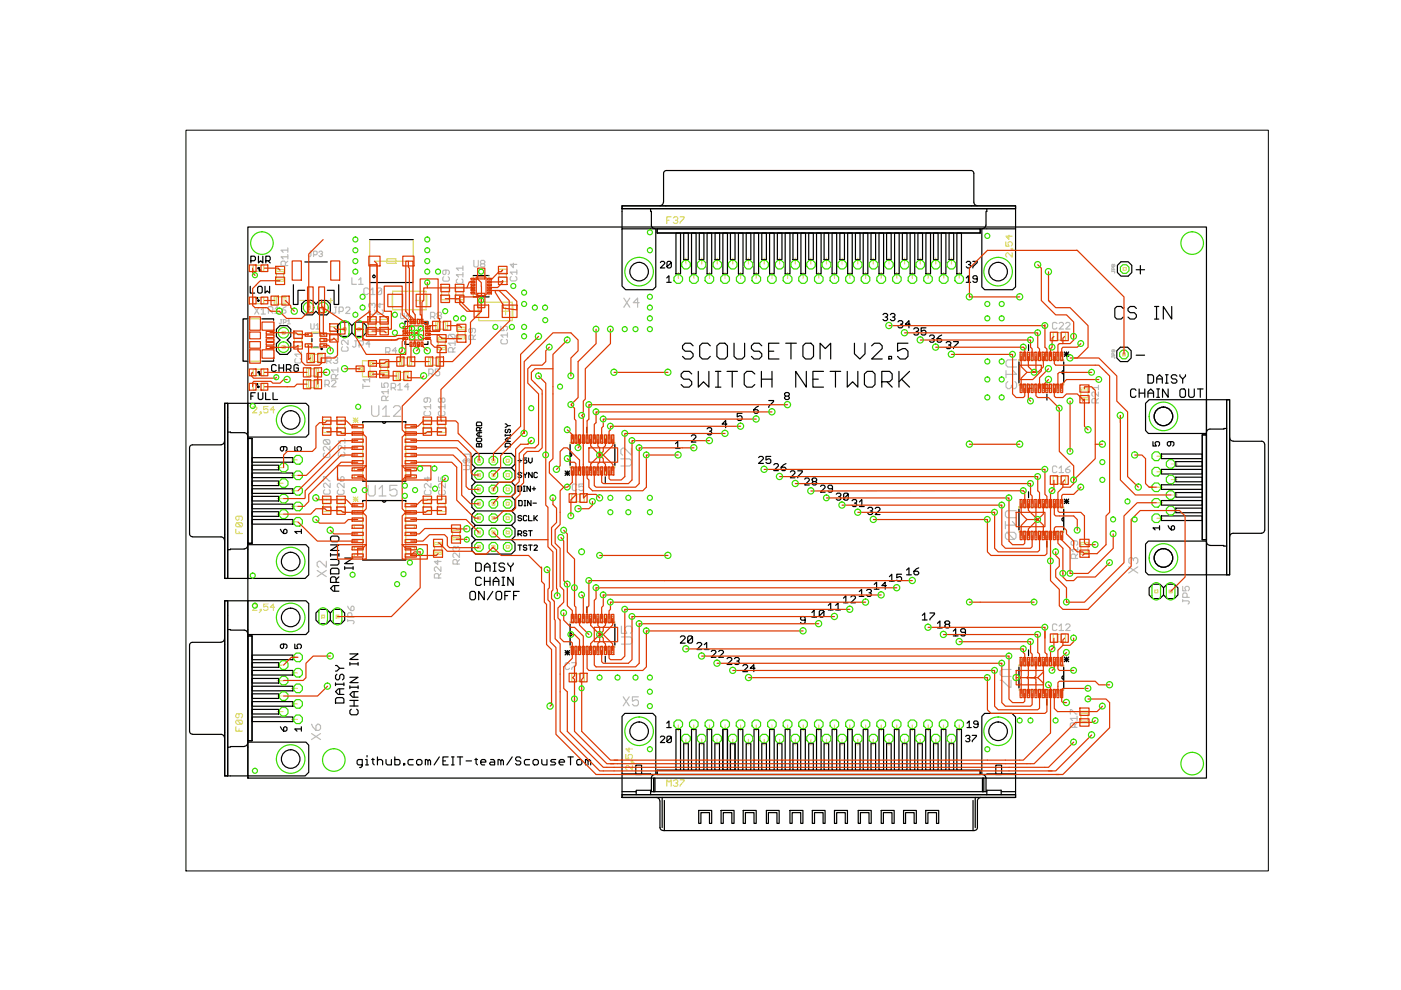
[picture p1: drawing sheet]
<svg xmlns="http://www.w3.org/2000/svg" width="297mm" height="210mm" viewBox="0 0 297 210" stroke-linecap="round" stroke-linejoin="round" font-family="sans-serif">
<!-- layer: 20 -->
<path d="M52.5 48.1h203.3v116.9h-203.3z" fill="none" stroke="#000" stroke-width=".25"/>
<!-- layer: 21 -->
<g fill="none" stroke="#000" stroke-width=".25">
<path d="M53.2 55.3h.7l.3-.3v-.4l-.3-.3h-.7v1.5M54.6 56.9l.2-.2 .2 .2-.2 .2zM54.8 54.3v1.5l.5-.5 .4 .5v-1.5M56.4 55.3h.7l.2-.3v-.4l-.2-.3h-.7v1.5M56.8 55.3l.5 .5M64.6 55.5h4.8M78.4 59.9h9.2M78.4 50.8h9.2M100.3 58.4h3.4M131.9 44.2h6v.6h.2v3a.74 .74 0 0 0 .7 .7M131.9 48.5v12.2l.7 .7h5.8l.6-.6v-12.3M131.9 43.6h83.4v.6h-83.4z"/>
<path d="M137.9 44.2h77.4M139.3 48.5h-7.4v-4.9h83.4v17.2l-.6 .6h-5.9l-.6-.6v-12.3M139.3 48.5h68.5v.9h-68.5zM140 55.7l.2-.3h.5l.2 .3v.2l-.9 .9h.9M140.6 42.9a.74 .74 0 0 1-.7 .7M140.7 42.9v-6.1a.69 .69 0 0 1 .9-.6h63.9a.71 .71 0 0 1 1 .6v6.1a.74 .74 0 0 0 .7 .7M141.4 58.9l.4-.4v1.4M141.4 59.9h.9M142.3 55.7l-.9 .9v-.9l.2-.3h.5l.2 .3v.9l-.2 .2h-.5l-.2-.2M143.3 49.4h1v8.7h-1zM145 49.4h.9v5.6h-.9zM146.6 49.4h1v8.7h-1z"/>
<path d="M148.3 49.4h.9v5.6h-.9zM149.9 49.4h1v8.7h-1zM151.6 49.4h1v5.6h-1zM153.3 49.4h.9v8.7h-.9zM154.9 49.4h.9v5.6h-.9zM156.6 49.4h.9v8.7h-.9zM158.2 49.4h1v5.6h-1zM159.9 49.4h.9v8.7h-.9zM161.5 49.4h1v5.6h-1zM163.2 49.4h.9v8.7h-.9zM164.8 49.4h1v5.6h-1zM166.5 49.4h1v8.7h-1z"/>
<path d="M168.1 49.4h1v5.6h-1zM169.8 49.4h1v8.7h-1zM171.5 49.4h.9v5.6h-.9zM173.1 49.4h1v8.7h-1zM174.7 49.4h1v5.6h-1zM176.4 49.4h1v8.7h-1zM178.1 49.4h.9v5.6h-.9zM179.7 49.4h1v8.7h-1zM181.4 49.4h.9v5.6h-.9zM183 49.4h1v8.7h-1zM184.7 49.4h.9v5.6h-.9zM186.4 49.4h.9v8.7h-.9z"/>
<path d="M188 49.4h.9v5.6h-.9zM189.7 49.4h.9v8.7h-.9zM191.3 49.4h1v5.6h-1zM193 49.4h.9v8.7h-.9zM194.6 49.4h1v5.6h-1zM196.3 49.4h1v8.7h-1zM197.9 49.4h1v5.6h-1zM199.6 49.4h.9v8.7h-.9zM201.2 49.4h1v5.6h-1zM202.9 49.4h.9v8.7h-.9zM204.9 58.9l.4-.4v1.4M204.9 55.7l.2-.3h.4l.3 .5-.5 .2"/>
<path d="M204.9 59.9h.9M205.5 56.1l.3 .2-.3 .5h-.4l-.2-.2M206.3 55.4h.9v.3l-.9 .9v.2M207.2 59.1h-.7l-.2-.2 .2-.4h.5l.2 .2v.9l-.2 .3h-.5l-.2-.3M207.8 48.5h7.5M209 47.7a.74 .74 0 0 1-.7 .8M209.2 44.2v.6h-.1v3M237.7 55.5h1.5l.8 .8v1.5l-.8 .7h-1.5l-.8-.7v-1.5zM240.9 57.2h1.8M241.8 56.3v1.8M52.6 67.6h-1.1v9h1.1M53.1 60.7v1.4h.9"/>
<path d="M54.6 61l.3-.3h.4l.3 .3v.9l-.3 .2h-.4l-.3-.2zM54.6 79l.2-.3 .2 .2-.2 .2zM54.8 63.5l.2 .2-.2 .2-.2-.1zM55.6 67.6h2.4v.3M56.2 60.7v1.4l.5-.4 .5 .4v-1.4M58 76.3v.3h-2.4M58.6 77.6l-.3-.3h-.5l-.2 .3v.9l.2 .2h.5l.3-.2M58.6 69.8l.8-.8h1.5l.8 .8v1.5l-.8 .8 .8 .8v1.5l-.8 .7h-1.5l-.8-.7v-1.5l.8-.8-.8-.8zM59.2 77.3v1.4M59.2 78h.9M60.1 77.3v1.4M60.7 78.3h.7l.3-.3v-.4l-.3-.3h-.7v1.4"/>
<path d="M61.2 78.3l.5 .4M62.2 60.4v4.2h1v-3h1.4M63.3 77.6l-.3-.3h-.5l-.2 .3v.9l.2 .2h.5l.3-.2v-.5h-.5M63.9 64.5l.8-.8h1.5l.8 .8 .7-.8h1.6l.7 .8v1.5l-.7 .8h-1.6l-.7-.8-.8 .8h-1.5l-.8-.8zM66.1 71.8v.6M66.5 70.6h1M66.5 73.6h1M71.6 69l.7-.7h1.5l.8 .7v1.6l-.8 .7h-1.5l-.7-.7zM71.8 60.4v4.2h-1v-3h-1.4M74.6 69l.8-.7h1.5l.8 .7v1.6l-.8 .7h-1.5l-.8-.7M85.9 72.4v.6h.8M86.7 68.1h-.8v.6"/>
<path d="M89.9 68.2h.8v.6M90.1 68.2h.5v.5h-.5zM90.7 72.4v.6h-.8M100.3 62.9h3.4M146.7 79.3l-.6-.6h-1.1l-.6 .6v.5l.6 .6h1.1l.6 .5v.6l-.6 .6h-1.1l-.6-.6M147 73.3l-.6-.5h-1.1l-.6 .5v.6l.6 .6h1.1l.6 .5v.6l-.6 .5h-1.1l-.6-.5M148.1 78.7v3.4l1.1-1.2 1.1 1.2v-3.4M150.6 73.3l-.6-.5h-1.1l-.5 .5v2.3l.5 .5h1.1l.6-.5M151.7 78.7h1.1M152 73.3l.6-.5h1.1l.5 .5v2.3l-.5 .5h-1.1l-.6-.5zM152.2 78.7v3.4M154.1 78.7h2.3"/>
<path d="M155.3 78.7v3.4M155.6 72.8v2.8l.6 .5h1.1l.6-.5v-2.8M160 79.3l-.6-.6h-1.1l-.5 .6v2.2l.5 .6h1.1l.6-.6M161.4 78.7v3.4M161.5 73.3l-.5-.5h-1.1l-.6 .5v.6l.6 .6h1.1l.5 .5v.6l-.5 .5h-1.1l-.6-.5M163 74.5h1.1M163.7 78.7v3.4M165.2 72.8h-2.2v3.3h2.2M166.6 72.8h2.2M167.7 72.8v3.3M170.2 73.3l.6-.5h1.1l.6 .5v2.3l-.6 .5h-1.1l-.6-.5zM171 78.7v3.4l-2.3-3.4v3.4"/>
<path d="M173.9 76.1v-3.3l1.1 1.1 1.1-1.1v3.3M174.6 78.7h-2.2v3.4h2.2M176 78.7h2.2M177.1 78.7v3.4M179.6 78.7v3.4l1.2-1.2 1.1 1.2v-3.4M181.2 72.8v2.2l1.1 1.1 1.1-1.1v-2.2M183.3 79.3l.6-.6h1.1l.5 .6v2.2l-.5 .6h-1.1l-.6-.6zM184.8 73.3l.6-.5h1.1l.5 .5v.6l-2.2 2.2h2.2M187.2 66.7l.3-.2h.4l.3 .2v.3l-.3 .2h-.2M187.9 67.2l.3 .3v.2l-.3 .3h-.4l-.3-.3M188.4 75.6h.6v.5h-.6zM188.8 66.7l.2-.2h.5l.3 .2v.3l-.3 .2h-.3"/>
<path d="M189.5 67.2l.3 .3v.2l-.3 .3h-.5l-.2-.3M190.4 68.2l.2-.2h.5l.3 .2v.3l-.3 .2h-.2M190.6 78.7v3.4M191.1 68.7l.3 .3v.3l-.3 .2h-.5l-.2-.2M192.5 72.8h-2.2v1.7l1.1-.6h.6l.5 .6v1.1l-.5 .5h-1.1l-.6-.5M192.8 78.7l-2.2 2.2M193 68.7h-1l.7-.7v1.5M193.7 69.8l.3-.3h.5l.2 .3v.2l-.2 .3h-.3M194.5 70.3l.2 .2v.3l-.2 .2h-.5l-.3-.2M196.3 69.5h-1v.8l.5-.3h.3l.2 .3v.5l-.2 .2h-.5l-.3-.2M197.1 71.3l.2-.3h.5l.3 .3v.2l-.3 .3h-.2M197.8 71.8l.3 .3v.2l-.3 .3h-.5l-.2-.3"/>
<path d="M199.7 71l-.5 .3-.5 .5v.5l.2 .3h.5l.3-.3v-.2l-.3-.3h-.7M200.6 72.7l.2-.3h.6l.2 .5-.2 .3h-.3M201.4 73.2l.2 .2v.3l-.2 .2h-.6l-.2-.2M202.2 72.4h1v.3l-1 1v.2M216 76.8v4.4M218.1 73.1v1.2M225.5 78.6a.36 .36 0 0 0-.4 .3 .36 .36 0 0 0 .4 .4M225.5 76.8v4.4M225.7 74.6l.9 1M225.7 75.1h.9M226.1 74.6v1M226.6 74.6l-.9 1"/>
<path d="M237.5 73.6h1.6l.7 .8v1.5l-.7 .8h-1.6l-.7-.8v-1.5zM238.1 65.4l-.4-.4h-.9l-.4 .4v1.8l.4 .4h.9l.4-.4M240.9 75.3h1.8M240.9 65.4l-.4-.4h-.9l-.4 .4v.5l.4 .4h.9l.4 .5v.4l-.4 .4h-.9l-.4-.4M243.4 79.5h.9l.3 .3v1.1l-.3 .3h-.9zM244.8 67.6h.9M244.8 65h.9M245.2 65v2.6M247.1 79.5h.6M247.4 79.5v1.7M248.4 65v2.6l-1.8-2.6v2.6M249.5 79.8l-.3-.3h-.6l-.3 .3v.3l.3 .2h.6l.3 .3v.3l-.3 .3h-.6l-.3-.3"/>
<path d="M250.2 79.5v.3l.6 .5 .5-.5v-.3M47.6 93.5a.82 .82 0 0 1-.7 .8h-6.1a.69 .69 0 0 0-.6 1v17.9M47.6 85.5h.7v37.1h-.7zM48.3 85.5v31M48.3 91.6l3.5 .1a.74 .74 0 0 1 .7 .8M52.5 92.7h12.4l.6-.7v-5.9l-.6-.6h-17.3v37.1h4.9v-7.4M52.5 93h.9v22.2h-.9zM52.5 85.5v7.5M53.2 84h.5M53.4 98.6h5.7v1h-5.7zM53.4 97h8.7v1h-8.7zM54.1 83.3h-.9v1.4"/>
<path d="M54.8 83.3v1.2l.2 .2h.5l.2-.2v-1.2M54.8 81.8l.2 .2-.2 .2-.2-.2zM56.3 83.3v1.4h1M57.9 83.3v1.4h1M60.1 94.7v.7l-.2 .2-.4-.2v-.4l.2-.3h.9l.2 .3v.4l-.2 .2M62.5 94.7v.9h.7l-.2-.6 .2-.3h.4l.3 .3v.4l-.3 .2M76.9 89.7v-.3h9.1v.3M81.1 89.4a.36 .36 0 0 0 .3 .3 .36 .36 0 0 0 .4-.3M100.8 99.2h7.6M101.2 94l.4 .2 .3-.2 .2 .2v.5h-1.1v-.5zM101.2 92.9h.7l.2 .1v.4l-.2 .2h-.7l-.2-.2v-.4zM101.2 89.5h.7l.2 .2v.6h-1.1v-.6z"/>
<path d="M101.6 91.7v.8M101.6 94.2v.5M101.7 91.4v-.6l-.1-.2h-.4l-.2 .2v.6h1.1M102.1 91.7h-.7l-.4 .4 .4 .4h.7M102.1 90.6l-.4 .4M107.1 89.9l.6 .4-.6 .3M107.1 92.3h1.1M107.1 92.1v.4M107.3 94h.7l.2 .2v.5h-1.1v-.5zM107.3 91l-.2 .2v.4l.2 .1 .4-.1v-.4l.1-.2 .4 .2v.4l-.2 .1M107.7 92.9v.7M107.7 90.3h.5"/>
<path d="M108.2 92.9h-.7l-.4 .3 .4 .4h.7M108.2 92.1v.4M109.8 97.7h.8M110.2 97.3v.7M111.7 97.1h-.7v.6l.4-.2 .3 .2v.3l-.2 .2h-.4l-.1-.2M112.1 97.1v.8l.4 .3 .3-.3v-.8M119.8 99.9l.9 .9M120.3 99.9v.9M120.7 99.9l-.9 .9M120.9 96.1a.36 .36 0 0 1 .3 .4 .36 .36 0 0 1-.3 .3M120.9 94.3v4.3M124.4 90.6v1.2"/>
<path d="M130.4 94.3v4.3M143.2 94.1l.5-.5v1.5M143.2 95.1h1M146.6 92.5l.2-.3h.5l.2 .3v.2l-.9 1h.9M149.9 90.9l.3-.2h.5l.2 .5-.2 .2h-.3M150.7 91.4l.2 .3-.2 .5h-.5l-.3-.3M151.7 82.1h1.1M154.1 89.9h-1l.8-.7v1.5M157.3 87.6h-1v.8l.5-.3h.3l.2 .3v.5l-.2 .3h-.5l-.3-.3M160.8 86.1l-1 .8v.5l.3 .2h.4l.3-.2v-.3l-.3-.2h-.7M160.8 97l.3-.2h.5l.3 .2v.3l-1.1 1h1.1M161.4 80.4h2.3"/>
<path d="M163 84.9h1v.2l-1 1v.3M163.4 96.8h-1v.7l.5-.2h.3l.2 .2v.5l-.2 .3h-.5l-.3-.3M164.1 98.6l.2-.3h.5l.2 .3v.2l-.9 1h.9M166.3 83.5l.3-.3h.5l.3 .3v.2l-.3 .3 .3 .5-.3 .2h-.5l-.3-.2 .3-.5-.3-.3zM166.6 84h.5M166.6 98.3l-1 .8v.4l.3 .3h.5l.2-.3-.2-.4h-.8M169.1 99.8h1v.3l-1 .9v.3M172.4 80.4h1.1M187 80.9h1.6l.6-.5v-1.1l-.6-.6h-1.6v3.4M188.1 80.9l1.1 1.2M191.1 80.4l1.7 1.7M222 83.6v1.2"/>
<path d="M240.8 82.8l-.2-.3h-.6l-.3 .3v1.1l.3 .3h.6l.2-.3M241.5 82.5v1.7M241.5 83.4h1.2M242.7 82.5v1.7M243.4 84.2v-1.1l.6-.6 .6 .6v1.1M243.4 83.4h1.2M244.4 93.6v1h.8l-.3-.5v-.2l.3-.3h.4l.2 .3v.4l-.2 .3M245.3 81.2v-1.1l.5-.6 .6 .6v1.1M245.3 80.3h1.1M245.3 84.2h.5M245.3 82.5h.5M245.5 82.5v1.7"/>
<path d="M246.2 96.3h8.7v.9h-8.7zM246.2 99.5h8.7v1h-8.7zM247.1 81.2h.6M247.7 82.5v1.7l-1.2-1.7v1.7M248.2 93.6v.7l-.2 .3-.5-.3v-.4l.2-.3h.9l.3 .3v.4l-.3 .3M249.3 97.9h5.6v.9h-5.6zM250.2 82.8l.3-.3h.6l.2 .3v1.1l-.2 .3h-.6l-.3-.3zM250.8 80.3v.9M252 82.5v1.4l.3 .3h.6l.3-.3v-1.4M253.9 82.5h1.2M254.5 82.5v1.7M254.9 92.2h.9v22.2h-.9z"/>
<path d="M255.8 91.9v-7.1h4.9v37.1h-4.9M255.8 84.8h-12.2l-.7 .7v5.8l.6 .6h12.3M255.8 91.9v.3M260.1 84.8v6l-3.5 .2a.74 .74 0 0 0-.8 .7M260.1 90.8v31.1M260.1 84.8h.6v37.1h-.6zM260.7 92.8a.74 .74 0 0 0 .7 .7M261.5 93.6h6a.61 .61 0 0 1 .6 .6M268.2 94.2v18.2M40.2 113.2a.61 .61 0 0 0 .6 .6M40.8 113.8h6.1a.74 .74 0 0 1 .7 .8M52.5 115.6a.82 .82 0 0 1-.7 .8l-3.5 .1v6.1"/>
<path d="M52.5 115.5h12.4l.6 .6v5.8l-.8 .7h-12.2M53.4 110.2h8.7v.9h-8.7zM53.4 108.5h5.7v1h-5.7zM53.4 106.9h8.7v1h-8.7zM53.4 105.2h5.7v1h-5.7zM53.4 103.6h8.7v1h-8.7zM53.4 102h5.7v1h-5.7zM53.4 100.3h8.7v1h-8.7zM59.5 112.2l.6 .9h.5l.2-.2v-.5l-.2-.2-.5 .2v.7M63.9 112.7h-1.4l.5 .4M63.9 112.2v.9M70.1 118.6h1.5l.3 .3v.6l-.3 .3h-1.5"/>
<path d="M70.1 115.5h1.8l-1.8 1.2h1.8M70.1 117.6h1.8M70.1 117.3v.6M70.4 113.7h1.2l.3 .3v.6l-.3 .3h-1.2l-.3-.3v-.6zM71.9 117.3v.6M73.1 118.3h1.8l-1.8 1.2h1.8M76.9 101.8v.2h9.1v-.2M76.9 118.5v.2h9.1v-.2M76.9 106.4v-.3h9.1v.3M81.1 106.1a.36 .36 0 0 0 .3 .4 .36 .36 0 0 0 .4-.4M100.8 114.4l-.8-.7v-1.6l.8-.7-.8-.8v-1.5l.8-.8-.8-.7v-1.6l.8-.7-.8-.8v-1.5l.8-.8-.8-.7v-1.6l.8-.7-.8-.8v-1.5l.8-.8h7.6l.8 .8v1.5l-.8 .8 .8 .7v1.6l-.8 .7 .8 .8v1.5l-.8 .8 .8 .7v1.6l-.8 .7 .8 .8v1.5l-.8 .8 .8 .7v1.6l-.8 .7M100.8 114.4l-.8 .8v1.5l.8 .8h7.6l.8-.8v-1.5l-.8-.8"/>
<path d="M100.8 102.2h7.6M100.8 105.3h7.6M100.8 108.3h7.6M100.8 111.4h7.6M100.8 114.4h7.6M100.9 119.4h.8l.3 .2v1.2l-.3 .3h-.8zM104.6 119.4h.6M104.9 119.4v1.7M107 119.6l-.3-.2h-.6l-.3 .2v.3l.3 .3h.6l.3 .3v.3l-.3 .3h-.6l-.3-.3M107.7 119.4v.2l.6 .6 .5-.6v-.2M109.8 113.2h.6l.2-.1v-.4l-.2-.2h-.6v1.1M109.8 103.1h.6l.2 .2v.7l-.2 .2h-.6z"/>
<path d="M109.8 115.6h.8M110 106.1h.5l.2 .2v.7l-.2 .2h-.5zM110.2 115.6v1.1M110.2 113.2l.4 .4M110.6 100.4l-.2-.2h-.4l-.2 .3 .6 .2 .2 .4-.2 .2-.6-.2M110.6 109.5l-.2-.2-.6 .2 .2 .4 .6 .1-.2 .4-.6-.2M111 100.2v.2l.4 .3 .3-.3v-.2M111 104.2h.4M111 103.1h.4M111.1 107.2h.4M111.1 106.1h.4M111.1 103.1v1.1"/>
<path d="M111.3 106.1v1.1M111.4 100.7v.6M111.7 112.7l-.2-.2h-.4l-.1 .2 .1 .4h.4l.2 .1-.2 .4h-.4l-.1-.2M111.7 109.5l-.2-.2h-.4l-.1 .2v.7l.1 .2h.4l.2-.2M111.7 115.7l-.2-.1h-.4l-.1 .1 .1 .4h.4l.2 .2-.2 .4h-.4l-.1-.2M112.1 109.3v1.1h.7M112.1 112.5h.7M112.1 115.6h.7M112.5 103.1v1.1l-.8-1.1v1.1M112.5 112.5v1.1M112.5 115.6v1.1M112.6 106.1v1.1l-.7-1.1v1.1"/>
<path d="M112.8 100.2v1.1l-.7-1.1v1.1M112.8 103.6h.8M113 106.7h.7M113.2 115.7l.2-.1h.4l.1 .1-.7 1h.7M113.2 103.3v.7M113.2 109.3v1.1M113.4 109.9l.5 .5M113.9 100.4l-.1-.2h-.4l-.2 .2v.7l.2 .2h.4l.1-.2M113.9 109.3l-.7 .7M119.8 100.3h.9M128.3 101.1v1.2M167.6 100.1l.2-.3h.5l.2 .3v.2l-.9 1h.9"/>
<path d="M170.6 101.6l.2-.3h.5l.3 .3v.3l-1 .9h1M172.2 101.6l.2-.3h.5l.3 .3v.3l-.3 .2 .3 .5-.3 .2h-.5l-.2-.2 .2-.5-.2-.2zM172.4 102.1h.5M174 103.1l.2-.2h.5l.2 .2v.3l-.9 1h.9M176.5 103.6h-.7l-.3-.2v-.3l.3-.2h.4l.3 .2v1l-.3 .3h-.4l-.3-.3M177.3 104.8l.3-.2h.4l.3 .2v.2l-.5 .3M178 105.3l.3 .2v.3l-.3 .2h-.4l-.3-.2M179.8 104.8l-.9 1v-1l.2-.2h.5l.2 .2v1l-.2 .2h-.5l-.2-.2M180.7 106.2l.2-.3h.5l.2 .5-.2 .3h-.2M181.4 106.7l.2 .2-.2 .5h-.5l-.2-.3M182.2 106.4l.5-.5v1.5M182.2 107.4h1"/>
<path d="M184 107.8l.2-.2h.6l.2 .2v.3l-.2 .2h-.3M184.8 108.3l.2 .3v.2l-.2 .3h-.6l-.2-.3M185.6 107.8l.2-.2h.5l.3 .2v.3l-1 1h1M216 108v4.4M218.1 104.3v1.2M222 114.8v1.2M225.5 109.8a.36 .36 0 0 0-.4 .3 .36 .36 0 0 0 .4 .4M225.5 108v4.4M225.7 105.8l.9 1M225.7 106.3h.9M226.1 105.8v1M226.6 105.8l-.9 1"/>
<path d="M243.5 114.7h12.3v7.2h-12.3l-.6-.6v-5.9zM245.8 111.9h-1.4l.5 .5M245.8 111.5v.9M246.2 102.8h8.7v1h-8.7zM246.2 106.1h8.7v1h-8.7zM246.2 109.4h8.7v1h-8.7zM247.7 111.5l.2 .4 .4 .5h.5l.2-.3v-.4l-.2-.2-.5 .2v.7M249.3 101.2h5.6v1h-5.6zM249.3 104.4h5.6v1h-5.6zM249.3 107.7h5.6v1h-5.6zM255.8 114.9a.74 .74 0 0 0 .7 .7M255.8 114.4v.3"/>
<path d="M256.6 115.7l3.5 .1M261.4 113.1a.74 .74 0 0 0-.7 .7M261.5 113.1h6M268.1 112.4a.61 .61 0 0 1-.6 .6M47.6 135.4a.82 .82 0 0 1-.7 .8h-6.1a.69 .69 0 0 0-.6 .9v18M47.6 127.4h.7v37.1h-.7zM48.3 127.4v31M48.3 133.5l3.5 .1a.74 .74 0 0 1 .7 .7M52.5 134.5h12.4l.6-.6v-5.9l-.6-.6h-17.3v37.1h4.9v-7.4M52.5 134.8h.9v22.3h-.9zM52.5 127.4v7.4M53.4 138.9h8.7v1h-8.7z"/>
<path d="M60.1 136.6v.6l-.2 .3-.4-.3v-.4l.2-.2h.9l.2 .2v.4l-.2 .3M62.5 136.6v.9h.7l-.2-.7 .2-.2h.4l.3 .2v.4l-.3 .3M67 130l.7-.8h1.6l.7 .8v1.5l-.7 .7h-1.6l-.7-.7zM70 130l.8-.8h1.5l.8 .8v1.5l-.8 .7h-1.5l-.8-.7M70.1 120.8l.3-.3h1.2l.3 .3v.9h-1.8zM71 124.2v1.1M71.3 123.5v-.9l-.3-.3h-.6l-.3 .3v.9h1.8M71.9 124.2h-1.2l-.6 .6 .6 .5h1.2M71.9 122.3l-.6 .6M73.1 120.4h1.8M73.1 120.1v.6M74.2 138.6h1.7l-1.7 1.2h1.7"/>
<path d="M74.9 120.1v.6M99.9 125.4h.6l.3 .3v1.2l-.3 .3h-.6l-.3-.3v-1.2zM102 122.7l-.3-.3h-.6l-.2 .3v1.2l.2 .2h.6l.3-.2M102.7 125.4v1.8l-1.2-1.8v1.8M102.7 121.1v-1.2l.6-.5 .6 .5v1.2M102.7 120.2h1.2M102.7 122.4v1.7M102.7 123.3h1.2M103.9 122.4v1.7M104.5 125.4l-1.2 1.8M104.6 124.1v-1.1l.6-.6 .6 .6v1.1M104.6 121.1h.6"/>
<path d="M104.6 123.3h1.2M105.2 125.7l.3-.3h.6l.3 .3v1.2l-.3 .3h-.6l-.3-.3zM106.4 124.1h.6M106.4 122.4h.6M106.7 122.4v1.7M107 126.3h.6M108.2 125.4h-1.2v1.8M108.3 120.2v.9M108.8 122.4v1.7l-1.1-1.7v1.7M108.9 126.3h.6M110.1 125.4h-1.2v1.8M119.8 137.9l.9 1"/>
<path d="M119.8 138.4h.9M120.3 137.9v1M120.7 137.9l-.9 1M120.9 134.2a.36 .36 0 0 1 .3 .3 .36 .36 0 0 1-.3 .4M120.9 132.3v4.4M124.4 128.7v1.2M128.3 139.1v1.3M130.4 132.3v4.4M144.2 135.1l.3-.3h.5l.3 .3v.2l-1.1 1.1h1.1M146.8 135.1l-1 1v-1l.3-.3h.5l.2 .3v1l-.2 .3h-.5l-.3-.3M147.8 136.5l.2-.3h.5l.3 .3v.2l-1 1h1M149.3 136.7l.5-.5v1.5"/>
<path d="M149.3 137.7h1M150.8 138.1l.3-.2h.5l.2 .2v.3l-1 1h1M152.4 138.1l.2-.2h.5l.3 .2v.3l-1 1h1M154.1 139.7l.3-.3h.5l.3 .3v.2l-1.1 1h1.1M155.7 139.7l.3-.3h.5l.2 .3v.2l-.2 .3h-.3M170.7 131.5h-.8l-.2-.3 .2-.5h.5l.3 .3v1l-.3 .2h-.5l-.2-.2M172.1 129.9l.5-.5v1.5M172.1 130.9h1M174.7 129.6l-1 1v-1l.3-.2h.4l.3 .2v1l-.3 .3h-.4l-.3-.3M175.6 128.4l.5-.6v1.5M175.6 129.3h1M177.2 128.4l.5-.6v1.5"/>
<path d="M177.2 129.3h1M178.8 126.8l.5-.5v1.5M178.8 127.8h1M180.4 126.6l.3-.3h.5l.2 .3v.2l-1 1h1M182.2 125.4l.5-.4v1.4M182.2 126.4h.9M183.7 125.2l.3-.2h.5l.3 .2v.2l-.3 .3h-.3M184.5 125.7l.3 .2v.3l-.3 .2h-.5l-.3-.2M185.3 123.9l.6-.5v1.5M185.3 124.9h1.1M187.9 124.2h-.9l.7-.8v1.5M188.6 122.3l.5-.5v1.4"/>
<path d="M188.6 123.2h1M191.1 121.8h-1v.7l.5-.2h.3l.2 .2v.5l-.2 .2h-.5l-.3-.2M192.2 120.9l.5-.5v1.5M192.2 121.9h1M194.8 120.4l-.5 .2-.5 .5v.5l.2 .3h.5l.3-.3v-.2l-.3-.3h-.7M195.6 130.5l.5-.5v1.4M195.6 131.4h1M197.2 130h.9v.2l-.9 1v.2M198.8 132.2l.5-.5v1.4M198.8 133.1h1M200.3 131.9l.3-.2h.5l.3 .2v.3l-.3 .2 .3 .2v.3l-.3 .2h-.5l-.3-.2v-.3l.3-.2-.3-.2zM200.6 132.4h.5"/>
<path d="M202.1 133.8l.5-.5v1.5M202.1 134.8h1M204.7 134.1h-.8l-.2-.3v-.2l.2-.3h.5l.3 .3v1l-.3 .2h-.5l-.2-.2M218.1 137.8v1.2M225.7 139.3l.9 1M225.7 139.8h.9M226.1 139.3v1M226.6 139.3l-.9 1M246.7 124.6l.8-.7h1.5l.7 .7v1.6l-.7 .7h-1.5l-.8-.7zM246.7 124.6l-.8-.7h-1.5l-.8 .7v1.6l.8 .7h1.5l.8-.7M40.2 155a.61 .61 0 0 0 .6 .7M40.8 155.7h6.1a.74 .74 0 0 1 .7 .7"/>
<path d="M51.8 158.3l-3.5 .1v6.1M52.5 157.5a.74 .74 0 0 1-.7 .7M52.5 157.4h12.4l.6 .6v5.7l-.8 .8h-12.2M53.4 152h8.7v1h-8.7zM53.4 150.4h5.7v1h-5.7zM53.4 148.8h8.7v.9h-8.7zM53.4 147.1h5.7v1h-5.7zM53.4 145.5h8.7v1h-8.7zM53.4 143.8h5.7v1h-5.7zM53.4 142.2h8.7v.9h-8.7zM53.4 140.5h5.7v1h-5.7zM59.5 154.1l.6 .9h.5l.2-.2v-.5l-.2-.2-.5 .2v.7"/>
<path d="M63.9 154.6h-1.4l.5 .4M63.9 154.1v.9M71.1 148.2l.3-.3h1.2l.3 .3v.9h-1.8zM71.1 141.1h.3l.6 .6-.6 .6h-.3M71.1 145.1h1.8M71.1 144.8v.6M71.4 143l-.3 .3v.5l.3 .3h.3l.3-.3v-.5l.3-.3h.3l.3 .3v.5l-.3 .3M72 146.1v1.1M72 141.7h.9M72.9 146.1h-1.2l-.6 .5 .6 .6h1.2M72.9 144.8v.6M74.2 143.6h1.7l-1.7 1.1h1.7"/>
<path d="M74.2 149.7h1.7M74.2 148.5h1.7M74.2 145.7h1.7M74.2 140.5v.6M74.2 145.4v.6M74.2 140.8h1.7M74.5 150.4l-.3 .3v.6l.3 .3h1.1l.3-.3v-.6l-.3-.3M75.1 146.6v1.2M75.1 148.5v1.2M75.9 146.6h-1.1l-.6 .6 .6 .6h1.1M75.9 140.5v.6M75.9 145.4v.6"/>
<path d="M140 156.3l.2-.2h.5l.2 .2v.2l-.9 .9h.9M141.4 153.3l.4-.4v1.4M141.4 154.3h.9M142.3 156.3l-.9 .9v-.9l.2-.2h.5l.2 .2v.9l-.2 .2h-.5l-.2-.2M143.3 154.6h1v8.7h-1zM145 157.6h.9v5.7h-.9zM146.6 154.6h1v8.7h-1zM148.3 157.6h.9v5.7h-.9zM149.9 154.6h1v8.7h-1zM151.6 157.6h.9v5.7h-.9zM153.3 154.6h.9v8.7h-.9zM154.9 157.6h.9v5.7h-.9z"/>
<path d="M156.5 140.2l.2 .2v.3l-.2 .2h-.5l-.3-.2M156.5 154.6h1v8.7h-1zM157.5 141.2l.2-.3h.6l.2 .3v.2l-1 1h1M158.2 157.6h1v5.7h-1zM159.9 154.6h.9v8.7h-.9zM160.1 141.7h-1l.7-.8v1.5M161.5 157.6h1v5.7h-1zM163.2 154.6h.9v8.7h-.9zM164.8 157.6h1v5.7h-1zM166.5 154.6h1v8.7h-1zM168.1 157.6h1v5.7h-1zM169.8 154.6h.9v8.7h-.9z"/>
<path d="M171.5 157.6h.9v5.7h-.9zM173.1 154.6h1v8.7h-1zM174.7 157.6h1v5.7h-1zM176.4 154.6h1v8.7h-1zM178.1 157.6h.9v5.7h-.9zM179.7 154.6h1v8.7h-1zM181.4 157.6h.9v5.7h-.9zM183 154.6h1v8.7h-1zM184.7 157.6h.9v5.7h-.9zM186.4 154.6h.9v8.7h-.9zM188 157.6h.9v5.7h-.9zM189.6 154.6h1v8.7h-1z"/>
<path d="M191.3 157.6h1v5.7h-1zM193 154.6h.9v8.7h-.9zM194.6 157.6h1v5.7h-1zM196.3 154.6h.9v8.7h-.9zM197.9 157.6h1v5.7h-1zM199.6 154.6h.9v8.7h-.9zM201.2 157.6h1v5.7h-1zM202.9 154.6h.9v8.7h-.9zM204.7 156.1l.2-.2h.5l.2 .2-.2 .5h-.2M205 153.3l.5-.4v1.4M205 154.3h.9M205.4 156.6l.2 .2-.2 .5h-.5l-.2-.2"/>
<path d="M206.1 155.9h.9v.2l-.9 1v.2M207.4 153.5h-.8l-.2-.2 .2-.4h.5l.3 .2v.9l-.3 .3h-.5l-.2-.3M216 141.5v4.3M222 148.3v1.2M225.5 143.3a.36 .36 0 0 0-.4 .4 .36 .36 0 0 0 .4 .3M225.5 141.5v4.3M76.8 162.2h-.8l-.3-.3v-.6l.3-.3h.8v1.4l-.3 .3h-.2M77.5 161h.3v1.2M77.5 162.2h.6M77.8 160.2v.3M78.8 161h.5M79.1 160.8v1.1l.2 .3"/>
<path d="M80 161.3l.3-.3h.5l.3 .3v.9M80 160.5v1.7M81.8 161v.9l.3 .3h.9v-1.2M83.7 160.5v1.7h.9l.2-.3v-.6l-.2-.3h-.9M85.6 161.9h.2v.3h-.2zM87.6 161h-.8l-.3 .3v.6l.3 .3h.8M88.3 161.3l.3-.3h.6l.3 .3v.6l-.3 .3h-.6l-.3-.3zM90.2 162.2v-1.2h.3l.2 .3v.9M90.7 161.3l.3-.3 .3 .3v.9M93.1 160.5l-1.1 1.7M93.9 161.3h.6M95 160.5h-1.1v1.7h1.1"/>
<path d="M95.7 162.2h.6M95.7 160.5h.6M96 160.5v1.7M97 160.5h1.1M97.6 160.5v1.7M98.8 161.3h1.2M100.7 161h.5M100.9 160.8v1.1l.3 .3M101.9 161.6h1.1v-.3l-.2-.3h-.6l-.3 .3v.6l.3 .3h.6M104 161h.6l.3 .3v.9h-.9l-.2-.3 .2-.3h.9M105.6 162.2v-1.2h.3l.3 .3v.9M106.2 161.3l.2-.3 .3 .3v.9"/>
<path d="M108.6 160.5l-1.1 1.7M110.4 160.8l-.2-.3h-.6l-.3 .3v.2l.3 .3h.6l.2 .3v.3l-.2 .3h-.6l-.3-.3M112.3 161h-.9l-.2 .3v.6l.2 .3h.9M113 161.3l.3-.3h.5l.3 .3v.6l-.3 .3h-.5l-.3-.3zM114.9 161v.9l.3 .3h.8v-1.2M117.8 161h-.8l-.3 .3 .3 .3h.6l.2 .3-.2 .3h-.9M118.5 161.6h1.2v-.3l-.3-.3h-.6l-.3 .3v.6l.3 .3h.6M120.4 160.5h1.2M121 160.5v1.7M122.5 161h.6l.3 .3v.6l-.3 .3h-.6l-.2-.3v-.6zM124.1 162.2v-1.2h.3l.3 .3v.9M124.7 161.3l.2-.3 .3 .3v.9"/>
<path d="M131.9 164.1v5M131.9 167.9h3v.6h-3M131.9 164.1v-12.2l.6-.6h5.9l.6 .6v12.3M131.9 164.1h6v.1h-6M131.9 168.5h83.4v.6h-83.4zM131.9 169.1h8.5M134.8 162.2h1.2v2h-1.2zM134.9 167.9v-.3h3v.9M134.9 168.5h74.3M137.9 164.2h1.4M138.1 167.9h71.1M138.6 165h.3v2.9h-.3z"/>
<path d="M138.8 164.2a.74 .74 0 0 0-.7 .8v2.9h-.2M139.1 169.1a.74 .74 0 0 1 .8 .7M139.3 163.3h68.5v.9h-68.5zM139.9 169.8v5.7a.61 .61 0 0 0 .6 .6M140.4 175.5v-6.4h66.4v6.4M140.9 169.7v6.4h-.3M148.1 171.8h2.8v2.8h-.5v-2.3h-1.8v2.3h-.5zM152.9 171.8h2.7v2.8h-.4v-2.3h-1.9v2.3h-.4zM157.6 171.8h2.7v2.8h-.4v-2.3h-1.9v2.3h-.4zM162.5 171.8h2.7v2.8h-.5v-2.3h-1.8v2.3h-.4zM167.5 171.8h2.7v2.8h-.4v-2.3h-1.8v2.3h-.5zM172.2 171.8h2.7v2.8h-.4v-2.3h-1.8v2.3h-.5z"/>
<path d="M176.9 171.8h2.8v2.8h-.5v-2.3h-1.8v2.3h-.5zM182 171.8h2.7v2.8h-.5v-2.3h-1.8v2.3h-.4zM186.8 171.8h2.8v2.8h-.5v-2.3h-1.8v2.3h-.5zM191.6 171.8h2.7v2.8h-.5v-2.3h-1.8v2.3h-.4zM196.3 171.8h2.7v2.8h-.4v-2.3h-1.9v2.3h-.4zM206.3 169.7v6.4h-65.4M206.3 176.1h.3M207.8 164.2h1.4M208 169.1a.74 .74 0 0 0-.8 .7v5.7a.61 .61 0 0 1-.6 .6M208.3 164.2a.74 .74 0 0 1 .7 .8M208.3 165h.3v2.9h-.3zM209.1 165v2.9"/>
<path d="M209.2 164.2h6.1v3.7M209.2 168.5h6.1M209.2 168.5v-.9h3.1v.9M211.1 162.2h1.3v2h-1.3zM212.3 167.9h3v1.2h-8.5M215.3 164.1h-6.1v.1M215.3 164.1v-12.1l-.7-.7h-5.8l-.6 .6v12.3M215.3 164.1v.1"/>
<circle cx="55.1" cy="57.3" r=".15"/>
<circle cx="79.3" cy="58.6" r=".28"/>
<circle cx="135.5" cy="57.6" r="1.97"/>
<circle cx="211.6" cy="57.6" r="1.97"/>
<circle cx="54.5" cy="63.2" r=".15"/>
<circle cx="55.1" cy="79.4" r=".15"/>
<circle cx="68.2" cy="74" r=".15"/>
<circle cx="54.5" cy="81.5" r=".15"/>
<circle cx="61.6" cy="89" r="1.97"/>
<circle cx="246.7" cy="88.3" r="1.97"/>
<circle cx="61.6" cy="119.1" r="1.97"/>
<circle cx="246.7" cy="118.3" r="1.97"/>
<circle cx="61.6" cy="130.9" r="1.97"/>
<circle cx="135.5" cy="155" r="1.97"/>
<circle cx="211.6" cy="155" r="1.97"/>
<circle cx="61.6" cy="160.9" r="1.97"/>
</g>
<!-- layer: 51 -->
<g fill="none" stroke="#dddd6e" stroke-width=".25">
<path d="M53.7 56.2h2.2v1.3h-2.2zM58.5 57.2h1.8v.4h-1.8zM58.5 59.2h1.8v.4h-1.8zM58.6 57.5v1.8M60.1 57.5v1.8M78.4 50.8v9.1M79.6 55.4h6.8M82 54.9h2v.9h-2zM87.6 50.8v9.1M100.3 58.4v4.5M103.7 58.4v4.5M105.7 58.8h1.8v.9h-1.8z"/>
<path d="M105.7 57.1h1.8v.9h-1.8zM105.8 58v.8M107.4 58v.8M141.4 46.7h.4M142.3 46h-.9v1.4M142.8 46.2l.2-.2h.5l.2 .4-.2 .3h-.3M143.5 46.7l.2 .2-.2 .5h-.5l-.2-.3M143.8 57.8v1.2M144.2 46h.9v.2l-.9 .9v.3M145.4 54.7v1.3M147.1 57.8v1.2M148.8 54.7v1.3"/>
<path d="M150.4 57.8v1.2M152.1 54.7v1.3M153.7 57.8v1.2M155.4 54.7v1.3M157 57.8v1.2M158.7 54.7v1.3M160.3 57.8v1.2M162 54.7v1.3M163.7 57.8v1.2M165.3 54.7v1.3M167 57.8v1.2M168.6 54.7v1.3"/>
<path d="M170.3 57.8v1.2M171.9 54.7v1.3M173.6 57.8v1.2M175.2 54.7v1.3M176.9 57.8v1.2M178.5 54.7v1.3M180.2 57.8v1.2M181.9 54.7v1.3M183.5 57.8v1.2M185.1 54.7v1.3M186.8 57.8v1.2M188.5 54.7v1.3"/>
<path d="M190.1 57.8v1.2M191.8 54.7v1.3M193.4 57.8v1.2M195.1 54.7v1.3M196.8 57.8v1.2M198.4 54.7v1.3M200.1 57.8v1.2M201.7 54.7v1.3M203.4 57.8v1.2M213.2 51.3v.9h.7l-.2-.5 .2-.4h.5l.2 .2v.4l-.2 .3M213.9 49.9v.9l-.7-.7h1.4M214.6 53.6v.9l-.9-.9h-.2l-.3 .2v.5l.3 .2"/>
<path d="M214.6 52.7v.2h-.2v-.2h.2l.5 .4M238.1 56.7h.7v.6h-.7zM51.5 67.6h6.5v9h-6.5zM53.7 78.3h2.2v1.3h-2.2zM53.7 63.1h2.2v1.3h-2.2zM58.1 62.9h.5v1.7h-.5zM58.5 64.5h1.8M58.5 62.9h1.8M59.8 73.3h.7v.6h-.7zM59.8 70.3h.7v.6h-.7zM60.2 62.9h.4v1.7h-.4zM62.3 70.8h1.8v.9h-1.8z"/>
<path d="M62.3 72.5h1.8v.9h-1.8zM62.4 71.7v.9M63.6 63.7h.9M64 71.6v1M65 78.1h.4v1.7h-.4zM65.2 64.9h.6v.7h-.6zM65.2 70.7h.8v.5h-.8zM65.2 72.9h.8v.6h-.8zM65.4 79.7h1.7M65.4 78.2h1.7M65.8 75.1h.4v1.7h-.4zM66.1 70.4h1.9v3.4h-1.9z"/>
<path d="M66.1 76.7h1.7M66.1 75.1h1.7M67.1 78.1h.4v1.7h-.4zM67.8 75.1h.5v1.7h-.5zM68 72.9h.8v.6h-.8zM68 71.8h.8v.6h-.8zM68 70.7h.8v.5h-.8zM68.2 64.9h.6v.7h-.6zM69.7 63.7h.9M69.9 69.3h1.8v.9h-1.8zM69.9 71h1.8v.9h-1.8zM70 70.1v.9"/>
<path d="M70.1 63.2v1M71.6 70.1v.9M72.8 69.5h.6v.6h-.6zM75.8 69.5h.6v.6h-.6zM76.1 77.9h.7v.5h-.7zM76.8 76.5h1.7v3.4h-1.7zM78 67.7h1.7v1h-1.7zM78 69.5h1.7v.9h-1.7zM78.1 68.6v.9M78.5 76.8h.7v.5h-.7zM78.5 79h.7v.6h-.7zM79.7 68.6v.9"/>
<path d="M80.6 67.7h1.8v1h-1.8zM80.6 69.5h1.8v.9h-1.8zM80.6 79h1.7v.5h-1.7zM80.6 77h1.7v.4h-1.7zM80.7 68.6v.9M80.7 77.3v1.7M82.2 77.3v1.7M82.3 68.6v.9M83.1 62.4v2.6M83.2 61.8h7.1v3.9h-7.1zM84 78.9h.4v1.7h-.4zM84.4 79h1.7"/>
<path d="M84.8 75.8h.4v1.7h-.4zM85.2 77.4h1.7M85.2 75.9h1.7M86 68.2h4.6M86 72.9h4.6M86.1 78.9h.4v1.7h-.4zM86.8 75.8h.5v1.7h-.5zM88.2 63.7h1.5M89 62.9v1.6M90.1 68.2h.5v.5h-.5zM90.5 62.4v2.6M90.9 75.8h.4v1.7h-.4z"/>
<path d="M91.3 77.4h1.7M91.3 75.9h1.7M92.4 68.2h.4v1.7h-.4zM92.8 73.7h1.7v.4h-1.7zM92.8 71.6h1.7v.5h-1.7zM92.8 69.8h1.7M92.8 68.3h1.7M92.9 72v1.7M92.9 75.8h.5v1.7h-.5zM93.5 60.9h1.8v.9h-1.8zM93.5 62.6h1.8v.9h-1.8zM93.6 61.8v.9"/>
<path d="M94.4 72v1.7M94.5 68.2h.4v1.7h-.4zM95.2 61.8v.9M96.6 60.9h1.7v.9h-1.7zM96.6 62.6h1.7v.9h-1.7zM96.7 61.8v.9M97 71.5h1.7v.4h-1.7zM97 69.4h1.7v.5h-1.7zM97.1 69.8v1.7M98.2 61.8v.9M98.6 69.8v1.7M101.4 64.7v2.6"/>
<path d="M101.5 64.1h7.1v3.9h-7.1zM106.5 66h1.5M107.2 65.2v1.6M108.8 64.7v2.6M216 76.2h9.5v5.5h-9.5zM216.3 75.1h.4v1.1h-.4zM217.1 75.1h.4v1.1h-.4zM217.9 75.1h.3v1.1h-.3zM218.7 75.1h.3v1.1h-.3zM219.5 75.1h.3v1.1h-.3zM220.2 75.1h.4v1.1h-.4zM221 75.1h.4v1.1h-.4z"/>
<path d="M221.8 75.1h.3v1.1h-.3zM222.6 75.1h.3v1.1h-.3zM223.3 70.5h.9v1.7h-.9zM223.4 75.1h.3v1.1h-.3zM224.1 75.1h.4v1.1h-.4zM224.1 70.5h1M224.2 72.1h.9M224.9 75.1h.4v1.1h-.4zM225 70.5h.9v1.7h-.9zM225.5 78.6a.36 .36 0 0 0-.4 .3 .36 .36 0 0 0 .4 .4M225.7 74.6l.9 1M225.7 75.1h.9"/>
<path d="M226.1 74.6v1M226.6 74.6l-.9 1M238 74.8h.6v.6h-.6zM53.6 86.4l.2-.2h.4l.3 .2v.3l-.9 .8h.9M53.7 81.3h2.2v1.4h-2.2zM55.4 87.5h-.2v-.2h.2v.2l-.4 .5M56.8 86.2h-.9v.7l.7-.2 .2 .2v.4l-.2 .2h-.5l-.2-.2M58.2 86.9h-.9l.7-.7v1.3M58.8 99.1h1.2M61.8 97.5h1.2M65 80.6h.4v1.7h-.4zM65.4 82.2h1.7"/>
<path d="M65.4 80.7h1.7M67.1 80.6h.4v1.7h-.4zM68.4 89.1h1.8v.9h-1.8zM68.4 90.8h1.8v.9h-1.8zM68.5 90v.8M70.1 89.9v.9M71.5 89.1h1.7v.9h-1.7zM71.5 90.8h1.7v.9h-1.7zM71.5 90v.8M73.1 89.9v.9M74.9 88.6l1 1M74.9 89.1h1"/>
<path d="M75.1 90.1h1.8v.6h-1.8zM75.1 91.6h1.8v.6h-1.8zM75.1 93.1h1.8v.6h-1.8zM75.1 94.6h1.8v.7h-1.8zM75.1 96.1h1.8v.7h-1.8zM75.1 97.7h1.8v.6h-1.8zM75.1 99.2h1.8v.6h-1.8zM75.4 88.6v1M75.9 88.6l-1 1M76.9 89.4h9.1v12.6h-9.1zM81.1 89.4a.36 .36 0 0 0 .3 .3 .36 .36 0 0 0 .4-.3M84.4 80.5h1.7"/>
<path d="M86 99.2h1.9v.6h-1.9zM86 97.7h1.9v.6h-1.9zM86 96.1h1.9v.7h-1.9zM86 94.6h1.9v.7h-1.9zM86 93.1h1.9v.6h-1.9zM86 91.6h1.9v.6h-1.9zM86 90.1h1.9v.6h-1.9zM89.7 89.1h1.8v.9h-1.8zM89.7 90.8h1.8v.9h-1.8zM89.8 90v.8M91.4 89.9v.9M92.8 89.1h1.7v.9h-1.7z"/>
<path d="M92.8 90.8h1.7v.9h-1.7zM92.9 90v.8M94.4 89.9v.9M101.3 97.4h.6v.6h-.6zM104.3 97.4h.6v.6h-.6zM107.3 97.4h.7v.6h-.7zM119.8 99.9l.9 .9M120.3 99.9v.9M120.7 99.9l-.9 .9M120.9 96.1a.36 .36 0 0 1 .3 .4 .36 .36 0 0 1-.3 .3M120.9 93.8h9.5v5.4h-9.5zM121.1 99.2h.4v1.1h-.4z"/>
<path d="M121.1 92.6h.4v1.2h-.4zM121.9 99.2h.4v1.1h-.4zM121.9 92.6h.4v1.2h-.4zM122.7 99.2h.4v1.1h-.4zM122.7 92.6h.4v1.2h-.4zM123.5 99.2h.3v1.1h-.3zM123.5 92.6h.3v1.2h-.3zM124.3 99.2h.3v1.1h-.3zM124.3 92.6h.3v1.2h-.3zM125 99.2h.4v1.1h-.4zM125 92.6h.4v1.2h-.4zM125.8 99.2h.4v1.1h-.4z"/>
<path d="M125.8 92.6h.4v1.2h-.4zM126.6 99.2h.4v1.1h-.4zM126.6 92.6h.4v1.2h-.4zM127.4 99.2h.3v1.1h-.3zM127.4 92.6h.3v1.2h-.3zM128.2 99.2h.3v1.1h-.3zM128.2 92.6h.3v1.2h-.3zM129 99.2h.3v1.1h-.3zM129 92.6h.3v1.2h-.3zM129.7 99.2h.4v1.1h-.4zM129.7 92.6h.4v1.2h-.4zM216.3 81.7h.4v1.1h-.4z"/>
<path d="M217.1 81.7h.4v1.1h-.4zM217.9 81.7h.3v1.1h-.3zM218.7 81.7h.3v1.1h-.3zM219.5 81.7h.3v1.1h-.3zM220.2 81.7h.4v1.1h-.4zM221 81.7h.4v1.1h-.4zM221.8 81.7h.3v1.1h-.3zM222.6 81.7h.3v1.1h-.3zM223.4 81.7h.3v1.1h-.3zM224.1 81.7h.4v1.1h-.4zM224.9 81.7h.4v1.1h-.4zM229.1 84.3h1.7v.5h-1.7z"/>
<path d="M229.1 82.3h1.7v.4h-1.7zM229.2 82.7v1.7M230.7 82.7v1.7M245.3 96.7h1.2M248.3 98.4h1.3M50 112.2v.9h1.4M50.3 110.8l.9 .9h-.9l-.3-.2v-.5l.3-.2h.9l.2 .2v.5l-.2 .2M50.7 109.4v.7l-.2 .2-.5-.2v-.5l.3-.2h.9l.2 .2v.5l-.2 .2M50.7 112.7v.4M58.8 109h1.2M58.8 105.7h1.2M58.8 102.4h1.2"/>
<path d="M61.8 104.1h1.2M61.8 107.4h1.2M61.8 110.7h1.2M61.8 100.8h1.2M68.4 105.8h1.8v.9h-1.8zM68.4 107.5h1.8v1h-1.8zM68.5 106.7v.9M70.1 106.7v.9M71.5 105.8h1.7v.9h-1.7zM71.5 107.5h1.7v1h-1.7zM71.5 106.7v.9M73.1 106.7v.9"/>
<path d="M74.9 105.4l1 .9M74.9 105.8h1M75.1 100.7h1.8v.6h-1.8zM75.1 106.8h1.8v.6h-1.8zM75.1 108.3h1.8v.7h-1.8zM75.1 109.9h1.8v.6h-1.8zM75.1 111.4h1.8v.6h-1.8zM75.1 112.9h1.8v.6h-1.8zM75.1 114.4h1.8v.6h-1.8zM75.1 116h1.8v.5h-1.8zM75.1 117.5h1.8v.6h-1.8zM75.4 105.4v.9"/>
<path d="M75.9 105.4l-1 .9M76.9 106.1h9.1v12.6h-9.1zM81.1 106.1a.36 .36 0 0 0 .3 .4 .36 .36 0 0 0 .4-.4M86 100.7h1.9v.6h-1.9zM86 117.5h1.9v.6h-1.9zM86 116h1.9v.5h-1.9zM86 114.4h1.9v.6h-1.9zM86 112.9h1.9v.6h-1.9zM86 111.4h1.9v.6h-1.9zM86 109.9h1.9v.6h-1.9zM86 108.3h1.9v.7h-1.9zM86 106.8h1.9v.6h-1.9z"/>
<path d="M89.7 105.8h1.8v.9h-1.8zM89.7 107.5h1.8v1h-1.8zM89.8 106.7v.9M91.4 106.7v.9M92 117.1h1.7v.4h-1.7zM92 115h1.7v.4h-1.7zM92.1 115.4v1.7M92.8 105.8h1.7v.9h-1.7zM92.8 107.5h1.7v1h-1.7zM92.9 106.7v.9M93.7 115.4v1.7M94.4 106.7v.9"/>
<path d="M95.9 114h1.7v.5h-1.7zM95.9 112h1.7v.4h-1.7zM95.9 112.4v1.6M97.5 112.4v1.6M101.3 100.4h.6v.6h-.6zM101.3 103.5h.6v.6h-.6zM101.3 106.5h.6v.6h-.6zM101.3 109.6h.6v.6h-.6zM101.3 112.6h.6v.6h-.6zM101.3 115.7h.6v.5h-.6zM104.3 100.4h.6v.6h-.6zM104.3 103.5h.6v.6h-.6z"/>
<path d="M104.3 106.5h.6v.6h-.6zM104.3 109.6h.6v.6h-.6zM104.3 112.6h.6v.6h-.6zM104.3 115.7h.6v.5h-.6zM107.3 100.4h.7v.6h-.7zM107.3 103.5h.7v.6h-.7zM107.3 106.5h.7v.6h-.7zM107.3 109.6h.7v.6h-.7zM107.3 112.6h.7v.6h-.7zM107.3 115.7h.7v.5h-.7zM119.8 100.3h.9M121.3 104.7h.8v1.8h-.8z"/>
<path d="M122.1 106.4h.9M122.1 104.8h.9M123 104.7h.9v1.8h-.9zM216 107.4h9.5v5.5h-9.5zM216.3 106.3h.4v1.1h-.4zM216.3 112.9h.4v1.1h-.4zM217.1 106.3h.4v1.1h-.4zM217.1 112.9h.4v1.1h-.4zM217.9 106.3h.3v1.1h-.3zM217.9 112.9h.3v1.1h-.3zM218.7 106.3h.3v1.1h-.3zM218.7 112.9h.3v1.1h-.3z"/>
<path d="M219.5 106.3h.3v1.1h-.3zM219.5 112.9h.3v1.1h-.3zM220.2 106.3h.4v1.1h-.4zM220.2 112.9h.4v1.1h-.4zM221 106.3h.4v1.1h-.4zM221 112.9h.4v1.1h-.4zM221.8 106.3h.3v1.1h-.3zM221.8 112.9h.3v1.1h-.3zM222.6 106.3h.3v1.1h-.3zM222.6 112.9h.3v1.1h-.3zM223.3 100.9h.9v1.8h-.9zM223.4 106.3h.3v1.1h-.3z"/>
<path d="M223.4 112.9h.3v1.1h-.3zM224.1 106.3h.4v1.1h-.4zM224.1 112.9h.4v1.1h-.4zM224.1 101h1M224.2 102.6h.9M224.9 106.3h.4v1.1h-.4zM224.9 112.9h.4v1.1h-.4zM225 100.9h.9v1.8h-.9zM225.5 109.8a.36 .36 0 0 0-.4 .3 .36 .36 0 0 0 .4 .4M225.7 105.8l.9 1M225.7 106.3h.9M226.1 105.8v1"/>
<path d="M226.6 105.8l-.9 1M229.1 117.1h1.7v.4h-1.7zM229.1 115h1.7v.4h-1.7zM229.2 115.4v1.7M230.7 115.4v1.7M245.3 103.3h1.2M245.3 100h1.2M245.3 106.6h1.2M245.3 109.9h1.2M248.3 101.7h1.3M248.3 104.9h1.3M248.3 108.2h1.3"/>
<path d="M53.6 128.3l.2-.2h.4l.3 .2v.2l-.9 .9h.9M55.4 129.4h-.2v-.2h.2v.2l-.4 .5M56.8 128.1h-.9v.6l.5-.2 .4 .2v.5l-.2 .2h-.5l-.2-.2M58.2 128.7h-.9l.7-.6v1.3M61.8 139.4h1.2M68.2 130.4h.6v.6h-.6zM71.3 130.4h.6v.6h-.6zM119.8 137.9l.9 1M119.8 138.4h.9M120.3 137.9v1M120.7 137.9l-.9 1M120.9 134.2a.36 .36 0 0 1 .3 .3 .36 .36 0 0 1-.3 .4"/>
<path d="M120.9 131.8h9.5v5.4h-9.5zM121.1 137.2h.4v1.1h-.4zM121.1 130.7h.4v1.1h-.4zM121.9 137.2h.4v1.1h-.4zM121.9 130.7h.4v1.1h-.4zM122.7 137.2h.4v1.1h-.4zM122.7 130.7h.4v1.1h-.4zM123.5 137.2h.3v1.1h-.3zM123.5 130.7h.3v1.1h-.3zM124.3 137.2h.3v1.1h-.3zM124.3 130.7h.3v1.1h-.3zM125 137.2h.4v1.1h-.4z"/>
<path d="M125 130.7h.4v1.1h-.4zM125.8 137.2h.4v1.1h-.4zM125.8 130.7h.4v1.1h-.4zM126.6 137.2h.4v1.1h-.4zM126.6 130.7h.4v1.1h-.4zM127.4 137.2h.3v1.1h-.3zM127.4 130.7h.3v1.1h-.3zM128.2 137.2h.3v1.1h-.3zM128.2 130.7h.3v1.1h-.3zM128.9 137.2h.4v1.1h-.4zM128.9 130.7h.4v1.1h-.4zM129.7 137.2h.4v1.1h-.4z"/>
<path d="M129.7 130.7h.4v1.1h-.4zM216.3 139.8h.4v1.2h-.4zM217.1 139.8h.4v1.2h-.4zM217.9 139.8h.3v1.2h-.3zM218.7 139.8h.3v1.2h-.3zM219.5 139.8h.3v1.2h-.3zM220.2 139.8h.4v1.2h-.4zM221 139.8h.4v1.2h-.4zM221.8 139.8h.3v1.2h-.3zM222.6 139.8h.3v1.2h-.3zM223.3 134.4h.9v1.7h-.9zM223.4 139.8h.3v1.2h-.3z"/>
<path d="M224.1 139.8h.4v1.2h-.4zM224.1 134.5h1M224.2 136.1h.9M224.9 139.8h.4v1.2h-.4zM225 134.4h.9v1.7h-.9zM225.7 139.3l.9 1M225.7 139.8h.9M226.1 139.3v1M226.6 139.3l-.9 1M244.8 125.1h.7v.6h-.7zM247.9 125.1h.6v.6h-.6zM50 154.1v.9h1.4"/>
<path d="M50.3 152.7l.9 .9h-.9l-.3-.2v-.5l.3-.2h.9l.2 .2v.5l-.2 .2M50.7 151.3v.7l-.2 .2-.5-.2v-.5l.3-.2h.9l.2 .2v.5l-.2 .2M50.7 154.6v.4M58.8 150.9h1.2M58.8 147.6h1.2M58.8 144.3h1.2M58.8 141h1.2M61.8 146h1.2M61.8 149.2h1.2M61.8 152.5h1.2M61.8 142.7h1.2M121.3 142.8h.8v1.7h-.8z"/>
<path d="M122.1 144.4h.9M122.1 142.9h.9M123 142.8h.9v1.7h-.9zM132.7 160v.9h.7l-.2-.7 .2-.2h.4l.3 .2v.5l-.3 .2M133.4 158.6v.9l-.7-.7h1.4M143.8 153.7v1.2M145.4 156.7v1.2M147.1 153.7v1.2M148.8 156.7v1.2M150.4 153.7v1.2M152 156.7v1.2M153.7 153.7v1.2"/>
<path d="M155.4 156.8v1.2M157 153.7v1.2M158.7 156.8v1.2M160.3 153.7v1.2M162 156.8v1.2M163.7 153.7v1.2M165.3 156.8v1.2M167 153.7v1.2M168.6 156.8v1.2M170.3 153.7v1.2M171.9 156.8v1.2M173.6 153.7v1.2"/>
<path d="M175.2 156.8v1.2M176.9 153.7v1.2M178.5 156.8v1.2M180.2 153.7v1.2M181.9 156.8v1.2M183.5 153.7v1.2M185.1 156.8v1.2M186.8 153.7v1.2M188.5 156.8v1.2M190.1 153.7v1.2M191.8 156.8v1.2M193.4 153.7v1.2"/>
<path d="M195.1 156.8v1.2M196.8 153.7v1.2M198.4 156.8v1.2M200 153.7v1.2M201.7 156.8v1.2M203.4 153.7v1.2M216 141h9.5v5.4h-9.5zM216.3 146.4h.4v1.1h-.4zM217.1 146.4h.4v1.1h-.4zM217.9 146.4h.3v1.1h-.3zM218.7 146.4h.3v1.1h-.3zM219.5 146.4h.3v1.1h-.3z"/>
<path d="M220.2 146.4h.4v1.1h-.4zM221 146.4h.4v1.1h-.4zM221.8 146.4h.3v1.1h-.3zM222.6 146.4h.3v1.1h-.3zM223.4 146.4h.3v1.1h-.3zM224.1 146.4h.4v1.1h-.4zM224.9 146.4h.4v1.1h-.4zM225.5 143.3a.36 .36 0 0 0-.4 .4 .36 .36 0 0 0 .4 .3M229.1 150.8h1.7v.4h-1.7zM229.1 152.9h1.7v.4h-1.7zM229.2 151.2v1.7M230.7 151.2v1.7"/>
<path d="M134.1 162.3v.9l-.9-.9-.5 .3v.4l.2 .2M134.1 161.4v.2h-.3v-.2h.3l.4 .4M141.4 166.7v-1.3l.4 .4 .5-.4v1.3M142.8 165.6l.2-.2h.5l.2 .4-.5 .2M143.5 166l.2 .3-.2 .4h-.5l-.2-.2M144.2 165.4h.9v.2l-.9 .9v.2"/>
</g>
<!-- layer: 1 -->
<g fill="none" stroke="#dd3700" stroke-width=".25">
<path d="M52.8 56.2h1.5v1.4h-1.5zM53.6 56.9v1l.5 .5M55.3 56.2h1.5v1.4h-1.5zM56.1 56.9h2.9l.4 .4M58.4 56.5h1.9v1.5h-1.9zM58.4 58.8h1.9v1.5h-1.9zM59.4 59.5h-4.2l-.4 .4-1.2 1.3v3.6l.5 .4h2.6l.7 .8h1.8l1.6 1.5h3.1l1.6-1.5v-2.1l.3-.3M61.9 55.3h2v4.1h-2zM68.5 50.8l-3 3v11.4M70.1 55.3h1.9v4.1h-1.9zM78.2 54.3h2.4v2.1h-2.4zM79.4 55.4l.5 .5v10.1l-1.5 1.5"/>
<path d="M85.4 54.3h2.4v2.1h-2.4zM86.6 55.4v1.3l.2 .2v9.9l.8 .7v.3l.3 .4h-.8M89.1 59.1h3.8v8.4h.3v2.8h-2.9v-1.7h-.9v-1.8h-.3zM90.6 59.9v1.1M99.9 59h.8v.4h-.8zM99.9 59.6h.8v.3h-.8zM100.3 59.2h1l.7 .7 .1 6.1M100.3 59.8h-.8l-.5 1.2M101 59v3.4M101.2 58.7l-.3 .2M101.2 58.7h1.6M101.3 56.9h1.5v2.2h-1.5z"/>
<path d="M102.8 58.7l.3 .2M103.1 59l-.1 3.5-.2 .2h-1.6M103.3 59.6h.9v.3h-.9zM103.3 59h.9v.4h-.9zM103.8 59.8h2.6l.2-.3v.4l-1.1 1.1h-1.7M105.7 58.8h1.8v1.5h-1.8zM105.7 56.5h1.8v1.5h-1.8zM106.2 57.6l.4-.3-.4 .3h-.4l-1.5 1.6h-.5M220 56.1l.8 .8v6.8l3 3.1h2.3l1.5 1.5v3.8l-.7 .8h-1.5M222.3 57.6v6.1l1.5 1.5h3.1l3.8 3.8v4.6l-2.3 2.3h-1.5M228.3 53l.2 .1M228.3 53.1h-18.9l-3.9 3.8v6h10.7"/>
<path d="M228.5 53.2l9.8 9.7v12.2M52.8 78.2h1.5v1.5h-1.5zM52.8 63h1.5v1.4h-1.5zM52.9 67.2h2.3v2.8h-2.3zM52.9 70.4h2.3v1.4h-2.3zM52.9 72.4h2.3v1.4h-2.3zM52.9 74.2h2.3v2.8h-2.3zM53.3 79.2l.3-.2-.3 .2v.5l.4 .5h4.8l.1-.2M55.3 78.2h1.5v1.5h-1.5zM55.3 63h1.5v1.4h-1.5zM55.6 68.3h2.5v1.7h-2.5zM55.6 74.2h2.5v1.7h-2.5z"/>
<path d="M56.1 79h9M56.1 63.7h2.2M56.4 70.3h1.7v.5h-1.7zM56.4 71h1.7v.6h-1.7zM56.4 71.8h1.7v.6h-1.7zM56.4 72.6h1.7v.6h-1.7zM56.4 73.4h1.7v.5h-1.7zM57.2 70.5l5.6 .1 .4 .4h2.2M57.5 62.8h1.5v1.9h-1.5zM59.7 62.8h1.6v1.9h-1.6zM60.1 73.6l-2.9 .1M60.5 63.7l1.2 1.2v.3l.7 .8"/>
<path d="M62.3 70.2h1.8v1.6h-1.8zM62.3 72.5h1.8v1.5h-1.8zM64.3 78h1.6v1.9h-1.6zM64.7 70.6h1.4v.7h-1.4zM64.7 72.9h1.4v.7h-1.4zM65.1 74.9h1.5v2h-1.5zM65.2 60.8h1.2v5.5h-1.2zM65.4 73.2v3l.4-.3M66.6 78h1.6v1.9h-1.6zM67.4 74.9h1.5v2h-1.5zM67.6 60.8h1.2v5.5h-1.2zM67.8 72.9h1.5v.7h-1.5z"/>
<path d="M67.8 71.8h1.5v.6h-1.5zM67.8 70.6h1.5v.7h-1.5zM68.2 63.6v1.3l.3 .3 4.6 3.1 .1 2.5-5.5-.1v-5.5l.9 .1v5.7M68.6 72.1h1.8l.4-.4 .8 .8v2.8l-.6 .6h-2.9v1.1l-.4 .4h-3l-.8-.7v-1.6l-.7-.7v-1.2l-.4 .4-2.7 .1M68.6 73.2h1.1l.3 .4v.8M69.3 79h-1.9v2.4M69.9 68.7h1.8v1.5h-1.8zM69.9 71h1.8v1.5h-1.8zM70.8 69.4l.4 .4h1.9h-.4M73.1 78.2h3.2M75.4 69.8h1.5v2.3h6.8l.8-.3h1.5v3.3h-8.3l-2.3-3.8zM75.4 68.3l3-2.3v2.3h-1.5v1.5h-1.5z"/>
<path d="M75.5 77.6h1.7v1.2h-1.7zM76.1 69.8h.8M76.9 71.3a.74 .74 0 0 0 .7 .8M77.7 72.1h6.5l.3-.3h1.4l-.6 .6v2l-.4 .4v1.9h-3.1l-.3 .3h-2.5M78 67.1h1.8v1.6h-1.8zM78 69.4h1.8v1.6h-1.8zM78 68.3h-1.1v3M78.1 78.7h1.7v1.2h-1.7zM78.1 76.5h1.7v1.1h-1.7zM78.9 70.2h2.6l.3 .4M79 79.3h2.5l-.4 .4h3M79.9 65.8l.1 .3"/>
<path d="M79.9 65.8v-9.7h-1.5v12.2h3.8v-.8l-2.1-1.4M80.5 78.6h1.9v1.5h-1.9zM80.5 76.3h1.9v1.6h-1.9zM80.6 67.1h1.8v1.6h-1.8zM80.6 69.4h1.8v1.6h-1.8zM81.5 60.7h3.8v6.1l1.1 1v1.4h.9v1.9h-3.1l-.5 .2h-6v-1.5h5.3v-3.8h-1.5zM82.2 62.4h3.2v2.6h-3.2zM83.4 78.7h1.5v2h-1.5zM84.1 75.7h1.6v1.9h-1.6zM85.4 69.2h1v.4h-1zM85.4 70h1v.4h-1zM85.4 70.7h1v.5h-1z"/>
<path d="M85.4 71.5h1v.5h-1zM85.6 78.7h1.6v2h-1.6zM85.9 69.4v1.6M85.9 70.2l.4 .4h2M86 65.9l1.1 1.5v1.1h.9v-1.7l-.4-.6M86 65.9v-10.5h1.6v10.6M86.4 75.7h1.5v1.9h-1.5zM86.4 79.7v.4h3.1l.3-.4M86.8 69.1h3v3h-3zM86.9 67.7h.4v1h-.4zM86.9 72.5h.4v.9h-.4zM87.1 73l.1 3.7h3.8"/>
<path d="M87.5 66l.1 .2M87.7 67.7h.5v1h-.5zM87.7 72.5h.5v.9h-.5zM87.9 71l-.5 .5M88.2 62.4h3.1v2.6h-3.1zM88.3 70.6l1.2 1.2h1.5l.4 .3v.8l.7 .7h1.2l.4 .4-.4 .4v2.3M88.3 70.6l-.4 .4v2M88.5 67.7h.4v1h-.4zM88.5 72.5h.4v.9h-.4zM88.7 73v1l-.4 .4M89.2 69.7l-.9 .9M89.3 67.7h.4v1h-.4z"/>
<path d="M89.3 72.5h.4v.9h-.4zM89.5 73v.3l1.1 1.1M90.2 75.7h1.6v1.9h-1.6zM90.2 71.5h1v.5h-1zM90.2 70.7h1v.5h-1zM90.2 70h1v.4h-1zM90.2 69.2h1v.4h-1zM90.7 71h2.2l.8 .8h4.1M90.7 69.4v.8M91.7 68.1h1.6v1.9h-1.6zM92.5 75.7h1.5v1.9h-1.5zM92.5 69h-1.4l-.4 .4"/>
<path d="M92.7 73.2h1.9v1.6h-1.9zM92.7 71h1.9v1.5h-1.9zM93.3 76.7v1.4l-8 8v5l.7 .8M93.5 60.3h1.8v1.5h-1.8zM93.5 62.6h1.8v1.5h-1.8zM93.7 71.7h.1M94 68.1h1.6v1.9h-1.6zM94.4 63.3h3.1v.4l2.3 2.3h2.3M94.8 69h2.7l.3 .5M96.5 60.3h1.9v1.5h-1.9zM96.5 62.6h1.9v1.5h-1.9zM96.9 71h1.9v1.6h-1.9z"/>
<path d="M96.9 68.7h1.9v1.6h-1.9zM97.5 62.9h4.5v3.1h-3l-1.5-1.5zM99.8 69.8v3.1l-3.9 3.8h-2.6M99.9 60.2h.8v.3h-.8zM99.9 60.8h.8v.3h-.8zM99.9 61.4h.8v.3h-.8zM99.9 62h.8v.3h-.8zM100.3 61.6v-.6h-10.5v2.7l-.3 .4v4.1h1.2v1.2M100.5 64.7h3.1v2.6h-3.1zM100.9 62.4l.3 .3M101.3 62.2h1.5v3h-1.5zM102.1 66l-2.3 2.3v1.6"/>
<path d="M103.3 62h.9v.3h-.9zM103.3 61.4h.9v.3h-.9zM103.3 60.8h.9v.3h-.9zM103.3 60.2h.9v.3h-.9zM103.8 61.6h2l2.2 2.1v4.3l-14.5 14.6v6.5l.2 .1M105 61.6h2.3l2.3 2.3v1.8l-2.9-.4v-.8l-1.7-2.5zM106.5 64.7h3.1v2.6h-3.1zM114.2 71.3l-3.8 3.8v15.3l-5.8 5.7v1.6M114.2 79.7l1.5 1.5v25.9l.5 .5v8.4l1 1v8.1l-.3 .3v1.5l.6 .6 .2 7.9 1.1 1.1v18.6l8.3 8.3h96M116.5 73.6l-.8 .8v2.3l-.8 .7h-2.2l-.8 .8v3l2.3 2.3v10.7l-.8 .8h-2.1l-1.2 1.1v6l-.8 .8v1.6l-.9 .8h-2.6l-1.2 1.5M117.2 78.2h-3.8l-.7 .8v1.5l2.2 2.3v12.2l-.7 .7h-2.4l-.8 .8v5.9l-.7 .8v1.6l-1 .9v2l-.6 .6h-2l-1.5 1.6h-.6M120.3 72.1l-3.1 3v22.1l-.7 .8v2.3l3 3"/>
<path d="M121 79.7v-3.8l1.6-1.5v-2.3l-1.6-1.5h-3.8l-6.1 6.1v15.2v-.8M126.4 69.8v3.1l-3.8 3.8v7.6l-1.6 1.5 .8 .8v2.3l.3 .3v3.9M129.4 69.8v3.1l-5.3 5.3v6.4l-.4 .4v2.8l-.4 .3 .4 .3v17.2l.8-.8h1.9l.7 .8M130.2 79h11.4M188.5 69h33v4.6l.5 .4v1.6M191.8 70.6h28.2v3l.4 .4v1.6M195.1 72.1h23.4v1.5l.3 .4v1.6M198.4 73.6h18.6l.3 .3v1.7M201.7 75.1h13v8.4l.7 .8h1.6l.3-.3v-1.7M216.2 77.4h4.6v1.3l-1.8 1.8h-2.8zM216.3 74.7h.4v1.8h-.4zM216.5 75.6v2.1l1.2 1.3"/>
<path d="M217.1 74.7h.4v1.8h-.4zM217.7 79l-1.2 1.2v2.1M217.8 74.7h.4v1.8h-.4zM218 75.6v2.1l1.3 1.3h-1.6M218.6 74.7h.4v1.8h-.4zM219.4 74.7h.5v1.8h-.5zM219.6 75.6v3l-.3 .4h.7l1.2-1.2v-2.2M220.2 74.7h.4v1.8h-.4zM221 74.7h.4v1.8h-.4zM221.5 69h.1M221.7 74.7h.5v1.8h-.5zM222.3 78.2l-1.9 1.9v2.2"/>
<path d="M222.3 63.7l.4 .4M222.5 74.7h.4v1.8h-.4zM222.7 70.4h1.6v1.8h-1.6zM223.3 74.7h.4v1.8h-.4zM223.4 71.3l-.3 .4v1.9l-.4 .4v1.6M223.5 75.6v1.5l.3 .3h9.2l2.3 2.3v28.9l-.8 .8v6.1l-1.9 1.9h-2.7l-.4 .4M224.1 74.7h.4v1.8h-.4zM224.9 74.7h.4v1.8h-.4zM225 70.4h1.5v1.8h-1.5zM225.7 71.3l-.3 .4v1.2h-.8l-.3 .3v2.4M227.6 75.9h5.4l3.8 3.8v5.3l2.3 2.3v13.7l2.3 2.3M229.2 72.9l-.8 .7h-3l-.3 .3v1.7"/>
<path d="M231.5 79h-6.9l-.3 .2v3.1M52.8 81.3h1.5v1.4h-1.5zM55.3 81.3h1.5v1.4h-1.5zM60.9 80.5h-.8l-.7 .7h-1.6l-.3-.3h-3.7l-.2 .2v.9M64.3 80.5h1.6v1.9h-1.6zM65.1 81.4h-2.1l-.6 .6h-6.3M66.6 80.5h1.6v1.9h-1.6zM68.4 88.4h1.8v1.6h-1.8zM68.4 90.7h1.8v1.6h-1.8zM69.3 91.5h3v.4h4.6l.8 .8v6.1l-.8 .7h-1.1M71.4 88.4h1.8v1.6h-1.8zM71.4 90.7h1.8v1.6h-1.8z"/>
<path d="M71.6 98.8h6.1v3h-6.1zM74.6 90h2.4v.7h-2.4zM74.6 91.6h2.4v.6h-2.4zM74.6 93.1h2.4v.7h-2.4zM74.6 94.6h2.4v.7h-2.4zM74.6 96.1h2.4v.7h-2.4zM74.6 97.7h2.4v.6h-2.4zM74.6 99.2h2.4v.6h-2.4zM75.8 90.4h-1.2l-1.1-1.2h-4.2l-.4 .4h-1.2l-.7 .8v4.6l-.8 .7h-5.3l-.8 .8v2.6M75.8 95h-3.5l-9.1 9.1M75.8 96.5h-3.5l-7.6 7.6v1.5l-.1 .1h-4.5M75.8 98h-3.5l-6.8 6.8v1.5l-1 1.1h-1.3"/>
<path d="M75.8 93.4h-3.5l-7.3 7.4h-1.8M85.3 98.8h6.1v3h-6.1zM85.9 99.2h2.4v.6h-2.4zM85.9 97.7h2.4v.6h-2.4zM85.9 96.1h2.4v.7h-2.4zM85.9 94.6h2.4v.7h-2.4zM85.9 93.1h2.4v.7h-2.4zM85.9 91.6h2.4v.6h-2.4zM85.9 90h2.4v.7h-2.4zM86 91.9l-.7 .8v6.1l.7 .7h1.1v1.5h-1.1l-.7 .8v6.1l.7 .7h1.1M87.1 95h9.7l2 1.9v6.3l.6 .6h2.2M87.1 96.5h9l1.8 1.8v6.7l1.9 1.8h1.8"/>
<path d="M87.1 98h8.7l1 1.1v6.9l3.8 3.9h1M87.1 93.4h10l2.8 2.7v4.2l.4 .4h1.3M89.7 88.4h1.8v1.6h-1.8zM89.7 90.7h1.8v1.6h-1.8zM92.7 88.4h1.8v1.6h-1.8zM92.7 90.7h1.8v1.6h-1.8zM93.7 91.5h-3.1l-.4 .4h-4.2M93.7 89.2h-3.9l-1.2 1.2h-1.5M93.7 89.2h2.9l.5 .5v2.2l4.5 4.4v1.4M111.1 91.3v.3l-5 5v2.6l-1.5 1.5v.2M111.9 94.2l.8-.8-.8 .8h-1.5l-1.1 1.1v6.2l-.9 .7h-2.6l-1.2 1.4v.5M118 99.5l.8-.7v-3.1l.7-.7h.8l2.6 2.5v2.3"/>
<path d="M120.3 97.2l.7 .8h.8l.3 .3v6.6l-1.1 1.1v3.4M120.3 91.1l1 1.1v.9M121.1 99h.5v1.7h-.5zM121.1 92.2h.5v1.8h-.5zM121.3 99.8v2.5l-1 1h-.8l-.7 .8v7.1l-1.1 1.1v2.9l1.1 1v8.1l.7 .8v2.6l-1.2 1.2v2.1l.5 .5v3.8l.7 .8h1.5l.3 .2v3.3l-1.8 1.8v4.6l.8 .7v8.4l7.6 7.6h94.4l5.3-5.3M121.9 99h.4v1.7h-.4zM121.9 92.2h.4v1.8h-.4zM122.7 99h.4v1.7h-.4zM122.7 92.2h.4v1.8h-.4zM122.9 93.1v1.5l-.3 .4M123.5 99h.4v1.7h-.4zM123.5 92.2h.4v1.8h-.4z"/>
<path d="M124.3 99h.4v1.7h-.4zM124.3 92.2h.4v1.8h-.4zM124.9 95h6.1v3h-6.1zM125 99h.4v1.7h-.4zM125 92.2h.4v1.8h-.4zM125.2 93.1v1.4l1.9 2v-1.5l-.3-.4v-1.5M125.8 99h.4v1.7h-.4zM125.8 92.2h.4v1.8h-.4zM126.5 99h.5v1.7h-.5zM126.5 92.2h.5v1.8h-.5zM127.1 96.5v1.5l-.3 .3v1.5M127.1 96.5l.8 .7v.8l.5 .4v1.4"/>
<path d="M127.1 96.5h.8M127.4 99h.4v1.7h-.4zM127.4 92.2h.4v1.8h-.4zM128.2 99h.4v1.7h-.4zM128.2 92.2h.4v1.8h-.4zM128.4 93.1v1.4l-.5 .5v.7l-2.7 2.7v1.4M128.9 99h.4v1.7h-.4zM128.9 92.2h.4v1.8h-.4zM129.7 99h.4v1.7h-.4zM129.7 92.2h.4v1.8h-.4zM129.9 93.1v1.3l-2 2.1 2 2v1.3M143.8 96.5h-6.8v6.8l-.7 .8h-10.7l-.7-.8v-1.5l-.4-.4v-1.6"/>
<path d="M147.1 95h-11.6v7.5l-.7 .8h-8.4l-.4-.3v-3.2M150.4 93.4h-16.4v8.4l-.8 .7h-5.3l-.3-.3v-2.4M153.7 91.9h-21.2v9.1l-.8 .8h-2.3l-.3-.3v-1.7M157 90.4h-27.6v.7l-.3 .3v1.7M160.3 88.9h-32.4v1.5l-.3 .3v2.4M162 99.5h59.5v5.3l.5 .4v1.6M163.7 87.3h-37.3v2.3l-.4 .4v3.1M167 85.8h-42.1v3.1l-.4 .3v3.9M205.5 94.2h10.7M216.3 81.4h.4v1.8h-.4zM217.1 81.4h.4v1.8h-.4zM217.8 81.4h.4v1.8h-.4z"/>
<path d="M218.6 81.4h.4v1.8h-.4zM218.8 82.3h-.8v2.3l.5 .4M219.4 81.4h.5v1.8h-.5zM219.6 82.3v1.6l.4 .4h2.3l2.3 2.3v9.1l3 3.1v3M220.2 81.4h.4v1.8h-.4zM221 81.4h.4v1.8h-.4zM221.7 81.4h.5v1.8h-.5zM222.3 80.5l-1.1 1.1v.7h1.5M222.5 81.4h.4v1.8h-.4zM223.3 81.4h.4v1.8h-.4zM223.5 82.3v1.7l.3 .3h1.6l.7-.8h2.3l1.1 1.2h.4v5.7l.8 .7M224.1 81.4h.4v1.8h-.4z"/>
<path d="M224.9 81.4h.4v1.8h-.4zM226.9 85v10.7M229 83.9h1.9v1.5h-1.9zM229 81.6h1.9v1.5h-1.9zM229.9 82.4v-.4h1.6l.7 .8v14.4l-4.6 4.6M229.9 84.7l-.4 .3M232.2 94.2h1.5M233 80.5h-6.9l-1 1v.8M237.5 89.6v-1.5v13.7l3.2 3.1h7.5M240.6 96.5h1.5l.8 .7v5.3l.7 .8h.8M63.2 110.7l4.1 4h8.5M67 105.6l.4 .4h6.1l1.1 1.1h1.2"/>
<path d="M67 110.2l.7 .7h5.4l.7-.7h2M68.4 105.2h1.8v1.6h-1.8zM68.4 107.5h1.8v1.6h-1.8zM70 112.4l.8 .8h5M71.4 105.2h1.8v1.6h-1.8zM71.4 107.5h1.8v1.6h-1.8zM71.6 115.5h6.1v3h-6.1zM74.6 100.7h2.4v.6h-2.4zM74.6 106.8h2.4v.6h-2.4zM74.6 108.3h2.4v.7h-2.4zM74.6 109.8h2.4v.7h-2.4zM74.6 111.3h2.4v.7h-2.4z"/>
<path d="M74.6 112.9h2.4v.6h-2.4zM74.6 114.4h2.4v.7h-2.4zM74.6 115.9h2.4v.7h-2.4zM74.6 117.4h2.4v.7h-2.4zM75.8 101h1.1l.8 .8v6.1l-.8 .7 .8 .8v6.1l-.8 .7h-1.1v1.6M76.9 108.6h-4.2l-.4-.4h-3l-.4-.3h-1.9l-1.1 1.1h-5.8M85.3 115.5h5.3v3h-5.3zM85.9 100.7h2.4v.6h-2.4zM85.9 117.4h2.4v.7h-2.4zM85.9 115.9h2.4v.7h-2.4zM85.9 114.4h2.4v.7h-2.4zM85.9 112.9h2.4v.6h-2.4z"/>
<path d="M85.9 111.3h2.4v.7h-2.4zM85.9 109.8h2.4v.7h-2.4zM85.9 108.3h2.4v.7h-2.4zM85.9 106.8h2.4v.6h-2.4zM87.1 108.6h-1.1l-.7 .8v6.1l.7 .7h1.1v1.6M87.1 117.8l.8-.8h1.2v7.6l-6.1 6.1h-11.4M87.1 114.7h2.6l1.4-1.3h3.1l.6 .6v1.7l.5 .4h6.1l.2-.1M87.1 113.2h.1M87.1 110.2h11.7l2.8 2.7M89.7 105.2h1.8v1.6h-1.8zM89.7 107.5h1.8v1.6h-1.8zM91.9 116.6h1.9v1.6h-1.9z"/>
<path d="M91.9 114.3h1.9v1.6h-1.9zM92.7 105.2h1.8v1.6h-1.8zM92.7 107.5h1.8v1.6h-1.8zM92.9 117.4l-.4 .4h-5.4M92.9 115.1h.2l1.7 1.8h5.4l.6 .6h2.3l1.5-1.5v.1l1.7 1.7h5.8l2.7 2.7M93.7 108.2h-3.1l-.4 .4h-3.1M94.4 101.5l-.7 .7v3.8h-4.3l-1.1 1.1h-1.2M95.7 113.6h1.9v1.5h-1.9zM95.7 111.3h1.9v1.6h-1.9zM96.7 114.3l2.3 .1M99 112.1h-8.9l-1.2 1.1h-1.8M104.6 112.9l1.5 1.5h10.1"/>
<path d="M104.6 103.6v.2M117.2 105.6v1.4l.8 .7v3.1l-1.1 1v3.7l1.1 1v8.3l.2 .1v1.4M118.9 114l.6 .7v8.4l.8 .8v4.5l1 1.1v1.6M119.5 112.4l.8 .8v3.8l1.5 1.5v9.9l.3 .3v2.4M120.7 104.7h1.5v1.8h-1.5zM123 104.7h1.5v1.8h-1.5zM125.6 106.3v.8l-.7 .8h-2.3M127.1 117.8h14.5M165.3 101h54.7v3.1l.4 .3v2.4M168.6 102.5h49.9v2.3l.3 .4v1.6M171.9 104.1h45.1l.3 .3v2.4M175.2 105.6h38.7v9.1l.8 .8h2.3l.3-.3v-1.7"/>
<path d="M178.5 107.1h33.9v8.4l.8 .7h5.3l.3-.3v-2.4M181.9 108.6h29v7.6l.7 .8h8.4l.4-.3v-3.2M185.2 110.2h24.2v6.8l.7 .8h11.4l.5-.4v-3.9M215.4 108.6h6.1v3.1h-6.1zM216.3 105.9h.4v1.8h-.4zM216.3 112.6h.4v1.8h-.4zM216.5 106.8v2.1l1.2 1.3h2.3M217.1 105.9h.4v1.8h-.4zM217.1 112.6h.4v1.8h-.4zM217.7 110.2l-1.2 1.2v2.1M217.8 105.9h.4v1.8h-.4zM217.8 112.6h.4v1.8h-.4z"/>
<path d="M218 106.8v1.4l2 2M218.6 105.9h.4v1.8h-.4zM218.6 112.6h.4v1.8h-.4zM219.4 105.9h.5v1.8h-.5zM219.4 112.6h.5v1.8h-.5zM219.6 106.8v3l.4 .4M220 110.2l1.2 1.1v2.2M220 110.2l-.4 .4v2.9M220 110.2l-2 1.9v1.4M220.2 105.9h.4v1.8h-.4zM220.2 112.6h.4v1.8h-.4zM221 105.9h.4v1.8h-.4z"/>
<path d="M221 112.6h.4v1.8h-.4zM221.2 106.8v2.2l-1.2 1.2M221.7 105.9h.5v1.8h-.5zM221.7 112.6h.5v1.8h-.5zM222.5 105.9h.4v1.8h-.4zM222.5 112.6h.4v1.8h-.4zM222.7 100.9h1.6v1.8h-1.6zM223.3 105.9h.4v1.8h-.4zM223.3 112.6h.4v1.8h-.4zM223.4 101.8v1.9l-.7 .7v18.7l1.9 1.9v3.4l.8 .8h5.3l9.1-9.1v-9.9l1.9-2h8.4l1.2 1.2v12.9l-3.1 3.1M223.5 106.8v2.3l.3 .3h3.8l.8 .8v2.2M223.5 113.5v-1.5l.3-.3h1.6l.7 .7v.8l1.5 1.5v1.5l.8 .8h1.1l.4 .4"/>
<path d="M224.1 105.9h.4v1.8h-.4zM224.1 112.6h.4v1.8h-.4zM224.3 113.5v1.7l1.1 1v6.1l.7 .8h1.5l.8-.8h3.8l3.1-3M224.9 105.9h.4v1.8h-.4zM224.9 112.6h.4v1.8h-.4zM225 100.9h1.5v1.8h-1.5zM225.7 101.8l-.3 .4v1.1l-1.1 1.1v3.9l.3 .3h4.6l.7 .8v5.7l.4 .4h1.9M227.6 101.8v.7l-.7 .8h-1.5M229 116.6h1.9v1.6h-1.9zM229 114.3h1.9v1.6h-1.9zM229.2 103.3l-1.6 1.5h-2.2l-.3 .3v1.7M236 113.2v3l-5.3 5.4h-3.8v-5.4l-1.8-1.7v-1"/>
<path d="M243.6 103.3h1.6M245.2 106.6h-4.1l-2.8 2.8v9.9l-8.4 8.4h-3.8v-3.1l-2.3-2.3v-1.5l.8-.7v-1.6l-.8-.7v-.8M63.2 139.4h-1.4l-1.7 1.6M70 139.1h-3.6l-1.5 1.5v3.1l-.6 .6h-4.2M114.8 120.2v3.1l.6 .6v3.8l.5 .4v8.6l1 1v11.7l-.3 .3M116 120.8l.5 .5v3.3l-.3 .3v2.3l.4 .5v8.4l1.3 1.2v18.4l8.5 8.5h98.2M119.5 130v1.5l1.5 1.5h.8l1.9 1.9v8.8l-.4 .4v11l6.1 6.1h1.6M121 134.5h.8l1.1 1.1v2.3M121.1 137h.5v1.8h-.5zM121.1 130.3h.5v1.7h-.5zM121.9 137h.4v1.8h-.4zM121.9 130.3h.4v1.7h-.4z"/>
<path d="M122.1 137.9v3.2l-.3 .3v1.9l-.4 .4 .4 .3v11.1l6.9 6.8h1.5M122.7 137h.4v1.8h-.4zM122.7 130.3h.4v1.7h-.4zM122.9 131.1v1.4l2 2M123.3 126.2l.4 .3v4.6M123.5 137h.4v1.8h-.4zM123.5 130.3h.4v1.7h-.4zM124.3 137h.4v1.8h-.4zM124.3 130.3h.4v1.7h-.4zM125 137h.4v1.8h-.4zM125 130.3h.4v1.7h-.4zM125.2 131.1v1.5l1.9 1.9-1.9 1.9v1.5"/>
<path d="M125.8 137h.4v1.8h-.4zM125.8 130.3h.4v1.7h-.4zM126 133h5v3.1h-5zM126.5 137h.5v1.8h-.5zM126.5 130.3h.5v1.7h-.5zM126.8 131.1v1.5l.3 .4v3.1l-.3 .3v1.5M127.1 134.5l.8 .8v.8l.5 .4v1.4M127.1 134.5h.8M127.4 137h.4v1.8h-.4zM127.4 130.3h.4v1.7h-.4zM128.2 137h.4v1.8h-.4zM128.2 130.3h.4v1.7h-.4z"/>
<path d="M128.4 131.1v1.4l-.5 .5v.8l-.8 .7M128.9 137h.4v1.8h-.4zM128.9 130.3h.4v1.7h-.4zM129.7 137h.4v1.8h-.4zM129.7 130.3h.4v1.7h-.4zM129.9 131.1v1.4l-2 2 2 2v1.4M145.4 137.6h71.6v.7l.3 .3v1.7M148.8 139.1h65.1v9.1l.8 .8h2.3l.3-.3v-1.7M170.3 133.8h-33.3v7.6l-.7 .8h-11.4l-.4-.5v-3.8M173.6 132.2h-38.1v8.4l-.7 .8h-8.4l-.4-.4v-3.1M176.9 130.7h-42.9v9.2l-.8 .7h-5.3l-.3-.3v-2.4M180.2 129.2h-47.7v9.9l-.8 .8h-2.3l-.3-.4v-1.6"/>
<path d="M183.5 127.7h-54.1v1.5l-.3 .3v1.6M186.8 126.2h-58.9v2.2l-.3 .4v2.3M190.1 124.6h-63.7v2.3l-.4 .4v3.8M193.4 123.1h-68.5v5.3l-.4 .4v2.3M196.8 133h24.7v2.3M200 134.5h20v3.8l.4 .4v1.6M203.4 136.1h15.1v2.2l.3 .4v1.6M205.5 127.7h13.8M216.3 139.4h.4v1.8h-.4zM217.1 139.4h.4v1.8h-.4zM217.8 139.4h.4v1.8h-.4zM218.6 139.4h.4v1.8h-.4z"/>
<path d="M219.4 139.4h.5v1.8h-.5zM220.2 139.4h.4v1.8h-.4zM221 139.4h.4v1.8h-.4zM221.5 133.8v4.5l.5 .4v1.6M221.7 139.4h.5v1.8h-.5zM222.5 139.4h.4v1.8h-.4zM222.7 134.4h1.6v1.8h-1.6zM223.3 139.4h.4v1.8h-.4zM223.4 135.3v1.9l-.7 .7v2.4M224.1 139.4h.4v1.8h-.4zM224.9 139.4h.4v1.8h-.4zM225 134.4h1.5v1.8h-1.5z"/>
<path d="M225.7 135.3l-.3 .4v1.1l-1.1 1.1v3.9l.3 .4h3M226.1 138.3l-1 1.1v.9M227.6 135.3v.8l-.7 .7h-1.5M69.4 145.5l-2.1 2.1h-7.2M120.7 142.7h1.5v1.9h-1.5zM121.8 148.2v.8M123 142.7h1.5v1.9h-1.5zM152 140.6h60.4v8.4l.8 .7h5.3l.3-.3v-2.4M155.4 142.2h55.5v7.5l.7 .8h8.4l.4-.3v-3.2M158.7 143.7h50.7v6.8l.7 .8h11.4l.5-.4v-3.9M215.4 142.2h5.8v3h-5.8zM215.4 143.7h3.9"/>
<path d="M216.3 146.2h.4v1.7h-.4zM216.5 140.3v3.1l-.3 .3 .3 .2v3.1M217.1 146.2h.4v1.7h-.4zM217.7 143.7h1.6h-.8M217.7 143.7l.3 .3v3M217.8 146.2h.4v1.7h-.4zM218 140.3v3l-.3 .4M218.6 146.2h.4v1.7h-.4zM219.3 143.7h.7l1.2 1.1v2.2M219.3 143.7l.3 .3v3M219.4 146.2h.5v1.7h-.5zM219.6 141.8v-1.5v3l-.3 .4"/>
<path d="M220.2 146.2h.4v1.7h-.4zM221 146.2h.4v1.7h-.4zM221.2 140.3v2.2l-1.2 1.2M221.7 146.2h.5v1.7h-.5zM222.3 145.2l.4 .4v9.8l-5.7 5.8h-86.8M222.5 146.2h.4v1.7h-.4zM223.3 146.2h.4v1.7h-.4zM223.5 140.3v1.4l-.4 .5M223.5 147v3.2l.7 .7h8.4l1.1-1.2M224.1 146.2h.4v1.7h-.4zM224.9 146.2h.4v1.7h-.4zM229 150.1h1.9v1.6h-1.9z"/>
<path d="M229 152.4h1.9v1.6h-1.9zM230.7 148.2h3.8l.8 .8v5.3l-9.9 9.9h-1.6M230.7 146h-5.3l-.3 .2v2.5l.3 .3h.7M231.5 155.8l-7.7 7.6h-1.5M232.2 152.8l-.4 .4h-3.8l-8.7 8.7h-89.9M235.3 145.2h-2.3l-.8-.8h-7.6l-.3 .3v2.3"/>
</g>
<!-- layer: 25 -->
<g fill="none" stroke="#bababa" stroke-width=".25">
<path d="M60.5 56.3v-.7l-.2-.2h-.5l-.2 .2v.7h1.4M61 54.4h-1.4l.4 .5M61 53h-1.4l.4 .5M61 55.4l-.5 .4M61 52.6v.9M61 54v.9M65.8 53.3h.3M65.9 53.3v.9l-.1 .2-.4-.2M66.5 54h.6l.1-.2-.1-.5h-.6v1.1M67.6 53.5l.2-.2h.4l.2 .2-.2 .3h-.2M68.2 53.8l.2 .2-.2 .4h-.4l-.2-.2M74.6 58.9v1.4h1"/>
<path d="M76 59.4l.5-.5v1.4M94.1 58.7l-.2 .2v.5l.2 .2h.9l.3-.2v-.5l-.3-.2M94.5 57.3v.7l-.2 .2-.4-.2v-.5l.2-.2h.9l.3 .2v.5l-.3 .2M97 59.2l-.3 .2v.5l.3 .2h.9l.2-.2v-.5l-.2-.2M98.1 58.3h-1.4l.5 .4M98.1 56.9h-1.4l.5 .4M98.1 56.4v.9M98.1 57.8v.9M100.5 55.2v1.2l.2 .2h.4l.3-.2v-1.2M102.1 55.2h.5l.2 .3-.2 .4 .2 .5-.2 .2h-.5l-.2-.2 .2-.5-.2-.4zM102.1 55.9h.5M108.4 58.6l-.2 .2v.5l.2 .3h.9l.3-.3v-.5l-.3-.2"/>
<path d="M108.9 55.8v1l-.7-.8h1.4M109.6 57.7h-1.4l.4 .5M109.6 57.2v1M235.7 57.5h.6v.4M235.7 57.4v.2M235.8 56l.3 .2 .2-.2v.5l-.2-.1-.3 .1zM236.1 56.2v.2M236.1 57.2v-.5h-.3l-.1 .5h.7M54 65.2l.9 1.4M54.9 65.2l-.9 1.4M55.4 65.7l.4-.5v1.4M55.4 66.6h.9"/>
<path d="M56.9 66h.7l.2-.3v-.5l-.2-.2h-.7v1.4M57.4 66l.4 .4M58.3 65.5l.5-.5v1.4M58.3 66.4h.9M59.5 67.8h.3M59.6 67.8v.7l-.1 .2-.3-.2M60.1 68.4h.4l.2-.5-.6-.1v.9M60.6 65l-.9 .7v.5l.3 .2h.4l.2-.2-.2-.5h-.7M61 68.1l.3-.3v.9M61 68.7h.6M62.7 76l-.2 .3v.5l.2 .2h.9l.3-.2v-.5l-.3-.3M63.9 75.1h-1.4l.5 .5"/>
<path d="M63.9 74.6v1M65.9 68.6v1l.2 .2h.3l.2-.2v-1M67 69l.4-.4v1.2M67 69.8h.7M69.3 76.6h.7l.2-.2v-.5l-.2-.3h-.7v1.4M69.7 76.6l.5 .4M70.7 75.9l.2-.3h.5l.2 .5-.2 .3h-.3M70.9 65.1h.5M71.2 65.1v1.2l-.3 .2-.4-.2M71.4 76.4l.2 .2-.2 .4h-.5l-.2-.2M71.6 78.4h-1.4l.5 .5M71.6 79.4l-.4 .4"/>
<path d="M71.6 78v.9M71.9 66h.7l.2-.2v-.5l-.2-.2h-.7v1.4M72.6 73.5l-.2 .3v.5l.2 .2h.9l.3-.2v-.5l-.3-.3M73.3 65.3l.2-.2h.5l.2 .2v.3l-.9 .9h.9M73.8 72.1v1l-.9-1h-.3l-.2 .3v.5l.2 .2M75.2 72.3h.5M75.5 72.3v1.1l-.3 .2-.5-.2M76 60.3h1M76.1 73.2h.7l.3-.3v-.4l-.3-.2h-.7v1.3M78.1 61.3l-.2-.3h-.5l-.3 .3v.9l.3 .2h.5l.2-.2M78.4 65.7l-.2 .2v.5l.2 .2h.9l.3-.2v-.5l-.3-.2M78.5 72.9h-.9l.6-.6v1.3"/>
<path d="M78.6 61.5l.5-.5v1.4M78.6 62.4h.9M78.9 64.8v-.3l-.3-.2-.4 .2v.5l.2 .2M78.9 64.5l.2-.2 .5 .2v.5l-.3 .2M80.1 65.7l-.2 .2v.5l.2 .2h.9l.3-.2v-.5l-.3-.2M80.5 64.3v.9l-.6-.7h1.4M80.9 61.3l-.9 .9v-.9l.2-.3h.5l.2 .3v.9l-.2 .2h-.5l-.2-.2M81.8 74.6h.7l.2-.2v-.5l-.2-.2h-.7v1.4M82.2 74.6l.5 .5M84.1 74.4h-.9l.7-.7v1.4M84.9 66.4v1l.2 .2h.4l.2-.2v-1M86.8 67h-.7l.5-.6v1.2"/>
<path d="M90.9 79.2h.7l.2-.2v-.5l-.2-.3h-.7v1.5M91.3 67.1h.7l.2-.2v-.4l-.2-.3h-.7v1.4M91.4 79.2l.4 .5M91.8 67.1l.4 .5M92.9 66.2h.5l.2 .3-.2 .4 .2 .2v.3l-.2 .2h-.5l-.2-.2 .2-.5-.2-.4zM92.9 66.9h.5M93.2 78.2h-.9v.8l.5-.3h.2l.2 .3v.4l-.2 .3h-.4l-.3-.3M95.3 70.9l.9 .9h-.9l-.2-.2v-.5l.2-.2h.9l.3 .2v.5l-.3 .2M96 74.6v-.7l-.2-.2h-.5l-.2 .2v.7h1.4M96.5 72.8h-1.4l.5 .4M96.5 73.7l-.5 .5M96.5 72.3v.9"/>
<path d="M100.1 69.6v.7l-.2 .3-.5-.3v-.4l.3-.3h.9l.2 .3v.4l-.2 .3M100.3 72v-.8l-.2-.2h-.4l-.3 .2v.8h1.4M100.8 71l-.5 .5M106.2 69.2v.9h.7l-.2-.5v-.2l.2-.2h.5l.2 .2v.5l-.2 .2M106.4 72l-.2 .2v.4l.2 .3h1l.2-.3v-.4l-.2-.2M107.6 71h-1.4l.5 .5M107.6 70.6v.9M132.3 63.2l1.2 2M133.5 63.2l-1.2 2M135.5 64.2h-1.2l.9-1v2M213.3 78.6v1.5M214.8 78.6l.7 .8h-2.2"/>
<path d="M215.5 76.3h-1.8l-.4 .4v.7l.4 .4h1.8M224.1 68.6l-.3-.2h-.4l-.2 .2v.9l.2 .3h.4l.3-.3M224.6 68.6l.2-.2h.4l.3 .2v.2l-.9 1h.9M225.9 68.6l.3-.2h.4l.3 .2v.2l-1 1h1M235.7 75.6h.6v.4M235.7 75.5v.2M236.1 74.2v.3l-.2 .1-.2-.1 .1-.3h.5v.4M236.1 75.3v-.5h-.3l-.1 .5h.7M68.8 96.1l-.2 .2v.4l.2 .3h.9l.2-.3v-.4l-.2-.2M68.8 93.2l.9 1h-.9l-.2-.3v-.4l.2-.3h.9l.2 .3v.4l-.2 .3M68.9 81.5h.7l.2-.2v-.4l-.2-.3h-.7v1.4M69.4 81.5l.4 .5"/>
<path d="M69.9 94.7v.9l-.9-.9-.4 .2v.4l.2 .3M70.3 80.9l.2-.3h.5l.2 .3v.2l-.9 .9h.9M71.2 80.3v-.7l-.2-.2h-.5l-.3 .2v.7h1.4M71.9 95.8l-.2 .3v.5l.2 .2h1l.2-.2v-.5l-.2-.3M73.1 94.4v1l-.9-1h-.3l-.2 .3v.5l.2 .2M73.1 93.5h-1.4l.5 .5M73.1 93v1M76.9 81.9h1.5M76.9 81.4v1M78.4 80.5h-1.5l.5 .5M78.4 80.1v.9M78.8 86v1.9l.4 .4h.7l.4-.4v-1.9"/>
<path d="M80.9 81.2v.9h.7l-.2-.4v-.3l.2-.2h.5l.2 .2v.5l-.2 .2M81.1 86.8l.7-.8v2.3M81.1 88.3h1.5M81.8 84.9v-.7l-.2-.2h-.4l-.3 .2v.7h1.4M82.3 83.1h-1.4l.5 .4M82.3 84l-.5 .5M82.3 82.6v.9M82.9 82.2h.8l.2-.2v-.5l-.2-.2h-.8v1.4M83.4 86.4l.4-.4h.8l.3 .4v.4l-1.5 1.5h1.5M83.4 82.2l.5 .5M84.3 81.7l.5-.4v1.4M84.3 82.7h1"/>
<path d="M86.7 82h-1l.8-.7v1.4M90.1 87.2l-.2 .2v.5l.2 .2h1l.2-.2v-.5l-.2-.2M90.6 84.4v.7l-.2 .2-.5-.2v-.5l.2-.2h1l.2 .2v.5l-.2 .2M91.3 86.2h-1.4l.5 .5M91.3 85.8v.9M92.9 84.6l.3-.2 .5 .2 .2-.2h.2l.2 .2v.5l-.2 .2-.4-.2-.5 .2-.3-.2zM93.2 87.2l-.3 .2v.5l.3 .2h.9l.2-.2v-.5l-.2-.2M93.7 84.6v.5M94.3 86.2h-1.4l.5 .5M94.3 85.8v.9M98.1 97.7h1.8M98.3 98.7h1.1l.3 .2v.5l-.3 .2h-1.1"/>
<path d="M98.5 97.3l-.2 .2v.5l.2 .2 .5-.2v-.5l.2-.2 .5 .2v.5l-.3 .2M99.7 96.3h-1.4l.4 .5M99.7 95.9v.9M131.6 97.3h1.9l.4 .4v.7l-.4 .4h-1.9M133.9 95v1.5l-1.5-1.5h-.4l-.4 .4v.7l.4 .4M213.7 80.9l-.4 .4v.7l.4 .4h.4l.3-.4M215.2 80.9l.3 .4v.7l-.3 .4h-.4l-.4-.4v-.3M224.1 99.1l-.3-.3h-.4l-.2 .3v.9l.2 .2h.4l.3-.2M224.6 99.3l.4-.5v1.4M226.9 98.8l-1 .7v.5l.3 .2h.4l.3-.2v-.3l-.3-.2h-.7M232.4 85.4v-.6l-.2-.3h-.5l-.2 .3v.6h1.4M232.9 83.1v.9l-.9-.9h-.3l-.2 .3v.4l.2 .2"/>
<path d="M232.9 82.2h-1.4l.5 .4M232.9 84.5l-.5 .5M232.9 81.7v.9M68.6 102v-1h.2l1 1h.2M68.8 103.8l-.2 .3v.4l.2 .3h1l.2-.3v-.4l-.2-.3M69.2 119v1.3l-1.3-1.3h-.3l-.4 .3v.7l.4 .3M70 102.4v1l-.9-1-.5 .3v.4l.2 .3M71.5 101l.7 1h.5l.3-.2v-.5l-.3-.3h-.3l-.2 .3v.7M71.8 103.9l-.3 .2v.5l.3 .2h.9l.3-.2v-.5l-.3-.2M73 102.5v.9l-1-.9-.5 .2v.5l.3 .2M78 102.9v1.9l.4 .4h.8l.4-.4v-1.9M80.4 103.7l.7-.8v2.3"/>
<path d="M80.4 105.2h1.4M84.2 102.9h-1.6v1.2l.8-.4h.4l.4 .4v.7l-.4 .4h-.8l-.4-.4M90.2 103.9l-.2 .3v.4l.2 .3h1l.2-.3v-.4l-.2-.3M90.7 101.1v1l-.7-.7h1.4M91.4 102.5v1l-1-1-.4 .3v.5l.2 .2M92.8 118.8v.9l-.7-.7h1.4M93 101.1v1h.7l-.3-.5 .3-.5h.5l.2 .3v.5l-.2 .2M93.2 103.9l-.2 .3v.4l.2 .3h1l.2-.3v-.4l-.2-.3M94.4 102.5v1l-1-1-.4 .3v.5l.2 .2M96.7 116.3l-.2-.4h-.3l-.2 .2v.5l.2 .2M96.7 116.1l.3-.2 .4 .2v.5l-.2 .2M97 119.6v-.7l-.3-.2h-.5l-.2 .2v.7h1.4"/>
<path d="M97.4 117.3v.9l-.9-.9h-.3l-.2 .2v.5l.2 .2M97.4 118.7l-.4 .4M122.3 102.8l-.2-.2h-.5l-.3 .2v1l.3 .2h.5l.2-.2M123.7 102.6h-1v.7l.5-.2 .5 .2v.5l-.2 .2h-.5l-.3-.2M213.2 110.6v1.5M213.5 112.9l-.3 .3v.8l.3 .4h1.5l.4-.4v-.8l-.4-.3h-1.5l1.5 1.5M214.6 110.6l.8 .7h-2.2M215.4 108.3h-1.9l-.3 .4v.7l.3 .4h1.9M224.6 100.2h.9M227.8 114.7v.7l-.2 .2-.5-.2v-.5l.2-.2h1l.2 .2v.5l-.2 .2M228 118.4v-.7l-.2-.2h-.5l-.2 .2v.7h1.4M228.5 116.5h-1.4l.5 .5"/>
<path d="M228.5 117.5l-.5 .4M228.5 116.1v.9M240.3 118.9v-.4l-.3-.3h-.4l-.3 .3v.7l.3 .3M240.3 118.5l.3-.3h.3l.3 .3v.7l-.3 .3M67.2 120.9l2 1.4M69.2 120.9l-2 1.4M73.7 131.6h1.2l.2 .2-.2 .4M73.7 128.5l.7 1h.5l.2-.3v-.4l-.2-.3h-.3l-.2 .3v.7M73.7 131.4v.4M74.6 130.9v-.7l-.2-.3h-.5l-.2 .3v.7h1.4M93 122.6v-.8l-.2-.2h-.5l-.2 .2v.8h1.4M93.5 120.2v1l-.9-1-.5 .2v.5l.2 .3"/>
<path d="M93.5 121.6l-.5 .5M131.8 135h1.9l.3 .4v.8l-.3 .4h-1.9M131.8 132.8v1.5h1.1l-.4-.8v-.4l.4-.3h.8l.3 .3v.8l-.3 .4M224.1 132.5l-.3-.2h-.4l-.2 .2v1l.2 .2h.4l.3-.2M224.6 132.8l.4-.5v1.4M224.6 133.7h.9M225.9 132.5l.3-.2h.4l.3 .2v.3l-1 .9h1M239.3 120.2l1.9 1.3M241.2 120.2l-1.9 1.3M250.8 127.4h1.1l.3 .2v.2l-.3 .3M250.8 124.3v1h.7l-.3-.7 .3-.3h.4l.3 .3v.4l-.3 .3M250.8 127.1v.5"/>
<path d="M251.7 126.7v-.7l-.2-.3h-.5l-.2 .3v.7h1.4M66.1 153.5l.3 .7 .6 .7h.6l.4-.4v-.6l-.4-.4h-.3l-.3 .4v1M66.1 155.5l1.9 1.3M68 155.5l-1.9 1.3M120.7 140.8l-.2-.3h-.4l-.3 .3v.9l.3 .2h.4l.2-.2M121.2 140.5h1v.3l-1 .9v.2M132.1 147.7l1.3 1.9M133.4 147.7l-1.3 1.9M135.4 147.7h-1.3v1l.6-.3h.4l.3 .3v.6l-.3 .3h-.7l-.3-.3M212.1 144.2h.3l1.6 1.5h.3v-1.5M214.3 141.9h-1.9l-.3 .4v.7l.3 .4h1.9M226.9 151.4v-.9h.3l.9 .9h.3"/>
<path d="M227.9 154.2v-.7l-.3-.3h-.4l-.3 .3v.7h1.5M228.4 152.3h-1.5l.5 .5M228.4 153.2l-.5 .5M228.4 151.8v1"/>
</g>
<!-- layer: 17 -->
<g fill="none" stroke="#37dd00" stroke-width=".25">
<path d="M72.2 68.9a.91 .91 0 0 1 .9-.9 .91 .91 0 0 1 .9 .9v1.8M72.2 70.7a.91 .91 0 0 0 .9 .9 .91 .91 0 0 0 .9-.9M72.2 68.9v1.8M75.2 70.7a.91 .91 0 0 0 .9 .9 .91 .91 0 0 0 .9-.9M77 68.9a.91 .91 0 0 0-.9-.9 .91 .91 0 0 0-.9 .9v1.8M77.1 68.9v1.8M67.6 129.8a.91 .91 0 0 1 .9-.9 .91 .91 0 0 1 .9 .9M67.6 131.6a.91 .91 0 0 0 .9 .9 .91 .91 0 0 0 .9-.9M67.6 129.8v1.8M69.4 129.8v1.8M70.6 129.8a.91 .91 0 0 1 .9-.9 .91 .91 0 0 1 .9 .9M70.6 131.6a.91 .91 0 0 0 .9 .9 .91 .91 0 0 0 .9-.9"/>
<path d="M70.7 129.8v1.8M72.5 129.8v1.8M244.5 123.8a.91 .91 0 0 1 1-.2 .91 .91 0 0 1 .6 .9v1.8a.91 .91 0 0 1-1 .9 .91 .91 0 0 1-.9-.9v-1.9zM247.5 123.8a.91 .91 0 0 1 1.1-.2 .91 .91 0 0 1 .5 .9v1.8a.91 .91 0 0 1-.9 .9 .91 .91 0 0 1-.9-.9v-1.9z"/>
<circle cx="135.5" cy="57.6" r="3"/>
<circle cx="143.8" cy="59.2" r=".98"/>
<circle cx="145.5" cy="56.1" r=".98"/>
<circle cx="147.1" cy="59.2" r="1"/>
<circle cx="148.8" cy="56.1" r=".98"/>
<circle cx="150.4" cy="59.2" r=".98"/>
<circle cx="152.1" cy="56.1" r=".98"/>
<circle cx="153.7" cy="59.2" r="1"/>
<circle cx="155.4" cy="56.1" r=".98"/>
<circle cx="157" cy="59.2" r=".98"/>
<circle cx="158.7" cy="56.1" r=".98"/>
<circle cx="160.4" cy="59.1" r=".98"/>
<circle cx="162" cy="56.1" r=".98"/>
<circle cx="163.7" cy="59.2" r=".98"/>
<circle cx="165.3" cy="56.1" r=".98"/>
<circle cx="167" cy="59.2" r="1"/>
<circle cx="168.6" cy="56.1" r=".98"/>
<circle cx="170.3" cy="59.2" r=".98"/>
<circle cx="172" cy="56.1" r=".98"/>
<circle cx="173.6" cy="59.1" r=".98"/>
<circle cx="175.2" cy="56.1" r="1"/>
<circle cx="176.9" cy="59.2" r=".98"/>
<circle cx="178.6" cy="56.1" r=".98"/>
<circle cx="180.2" cy="59.1" r=".98"/>
<circle cx="181.9" cy="56.1" r=".98"/>
<circle cx="183.5" cy="59.2" r=".98"/>
<circle cx="185.2" cy="56.1" r=".98"/>
<circle cx="186.8" cy="59.2" r="1"/>
<circle cx="188.5" cy="56.1" r=".98"/>
<circle cx="190.2" cy="59.2" r=".98"/>
<circle cx="191.8" cy="56.1" r=".98"/>
<circle cx="193.5" cy="59.1" r=".98"/>
<circle cx="195.1" cy="56.1" r=".98"/>
<circle cx="196.8" cy="59.2" r=".98"/>
<circle cx="198.4" cy="56.1" r=".98"/>
<circle cx="200.1" cy="59.2" r="1"/>
<circle cx="201.7" cy="56.1" r=".98"/>
<circle cx="203.4" cy="59.2" r=".98"/>
<circle cx="211.6" cy="57.6" r="3"/>
<circle cx="238.5" cy="57" r=".98"/>
<circle cx="60.1" cy="70.5" r="1.12"/>
<circle cx="60.1" cy="73.6" r="1.12"/>
<circle cx="65.4" cy="65.2" r="1.12"/>
<circle cx="68.5" cy="65.2" r="1.12"/>
<circle cx="238.3" cy="75.2" r=".98"/>
<circle cx="60.1" cy="99.1" r=".98"/>
<circle cx="61.6" cy="89" r="3"/>
<circle cx="63.2" cy="97.5" r="1"/>
<circle cx="101.6" cy="97.7" r=".98"/>
<circle cx="104.6" cy="97.7" r=".98"/>
<circle cx="107.7" cy="97.7" r=".98"/>
<circle cx="245.2" cy="96.7" r="1.01"/>
<circle cx="246.7" cy="88.3" r="3"/>
<circle cx="248.2" cy="98.4" r="1"/>
<circle cx="60.1" cy="102.4" r=".98"/>
<circle cx="60.1" cy="105.7" r=".98"/>
<circle cx="60.2" cy="109" r="1"/>
<circle cx="61.6" cy="119.1" r="3"/>
<circle cx="63.2" cy="110.6" r=".98"/>
<circle cx="63.2" cy="100.8" r=".98"/>
<circle cx="63.2" cy="107.4" r=".98"/>
<circle cx="63.2" cy="104.1" r=".98"/>
<circle cx="101.5" cy="112.9" r="1"/>
<circle cx="101.5" cy="116" r="1"/>
<circle cx="101.6" cy="103.8" r=".98"/>
<circle cx="101.6" cy="109.9" r=".98"/>
<circle cx="101.6" cy="106.8" r=".98"/>
<circle cx="101.6" cy="100.7" r=".98"/>
<circle cx="104.6" cy="112.9" r="1"/>
<circle cx="104.6" cy="116" r="1"/>
<circle cx="104.6" cy="106.8" r=".98"/>
<circle cx="104.6" cy="100.7" r=".98"/>
<circle cx="104.6" cy="109.9" r=".98"/>
<circle cx="104.6" cy="103.8" r=".98"/>
<circle cx="107.6" cy="112.9" r="1"/>
<circle cx="107.6" cy="116" r="1"/>
<circle cx="107.7" cy="106.8" r=".98"/>
<circle cx="107.7" cy="109.9" r=".98"/>
<circle cx="107.7" cy="103.8" r=".98"/>
<circle cx="107.7" cy="100.7" r=".98"/>
<circle cx="245.1" cy="100" r="1"/>
<circle cx="245.1" cy="109.9" r="1"/>
<circle cx="245.2" cy="103.3" r=".99"/>
<circle cx="245.2" cy="106.6" r=".99"/>
<circle cx="246.7" cy="118.3" r="3"/>
<circle cx="248.2" cy="101.7" r="1"/>
<circle cx="248.2" cy="105" r=".99"/>
<circle cx="248.2" cy="108.2" r="1.01"/>
<circle cx="61.6" cy="130.9" r="3"/>
<circle cx="63.2" cy="139.4" r=".98"/>
<circle cx="60.1" cy="144.3" r=".98"/>
<circle cx="60.1" cy="147.6" r=".98"/>
<circle cx="60.2" cy="141" r="1"/>
<circle cx="60.2" cy="150.9" r="1"/>
<circle cx="63.2" cy="142.6" r=".98"/>
<circle cx="63.2" cy="152.5" r=".98"/>
<circle cx="63.2" cy="145.9" r=".98"/>
<circle cx="63.2" cy="149.2" r=".98"/>
<circle cx="135.5" cy="155" r="3"/>
<circle cx="143.8" cy="153.6" r=".98"/>
<circle cx="145.5" cy="156.6" r=".98"/>
<circle cx="147.1" cy="153.6" r=".98"/>
<circle cx="148.8" cy="156.6" r=".98"/>
<circle cx="150.4" cy="153.6" r=".98"/>
<circle cx="152.1" cy="156.6" r=".98"/>
<circle cx="153.7" cy="153.6" r="1"/>
<circle cx="155.4" cy="156.6" r=".98"/>
<circle cx="157" cy="153.6" r=".98"/>
<circle cx="158.7" cy="156.6" r=".98"/>
<circle cx="160.4" cy="153.6" r=".98"/>
<circle cx="162" cy="156.6" r=".98"/>
<circle cx="163.7" cy="153.6" r=".98"/>
<circle cx="165.3" cy="156.6" r=".98"/>
<circle cx="167" cy="153.6" r="1"/>
<circle cx="168.6" cy="156.6" r=".98"/>
<circle cx="170.3" cy="153.6" r=".98"/>
<circle cx="172" cy="156.6" r=".98"/>
<circle cx="173.6" cy="153.6" r=".98"/>
<circle cx="175.2" cy="156.6" r="1"/>
<circle cx="176.9" cy="153.6" r=".98"/>
<circle cx="178.6" cy="156.6" r=".98"/>
<circle cx="180.2" cy="153.6" r=".98"/>
<circle cx="181.9" cy="156.6" r=".98"/>
<circle cx="183.5" cy="153.6" r=".98"/>
<circle cx="185.2" cy="156.6" r=".98"/>
<circle cx="186.8" cy="153.6" r="1"/>
<circle cx="188.5" cy="156.6" r=".98"/>
<circle cx="190.1" cy="153.6" r=".98"/>
<circle cx="191.8" cy="156.6" r=".98"/>
<circle cx="193.5" cy="153.6" r=".98"/>
<circle cx="195.1" cy="156.6" r="1"/>
<circle cx="196.8" cy="153.6" r=".98"/>
<circle cx="198.4" cy="156.6" r=".98"/>
<circle cx="200.1" cy="153.6" r=".98"/>
<circle cx="201.7" cy="156.6" r=".98"/>
<circle cx="203.4" cy="153.6" r=".98"/>
<circle cx="211.6" cy="155" r="3"/>
<circle cx="61.6" cy="160.9" r="3"/>
</g>
<!-- layer: 18 -->
<g fill="none" stroke="#37dd00" stroke-width=".25">
<circle cx="54.1" cy="58.4" r=".53"/>
<circle cx="55.5" cy="51.5" r="2.39"/>
<circle cx="75.3" cy="57.6" r=".53"/>
<circle cx="75.3" cy="55.4" r=".53"/>
<circle cx="75.3" cy="53.1" r=".53"/>
<circle cx="75.3" cy="50.8" r=".53"/>
<circle cx="90.6" cy="57.6" r=".53"/>
<circle cx="90.6" cy="50.8" r=".53"/>
<circle cx="90.6" cy="55.4" r=".53"/>
<circle cx="90.6" cy="53.1" r=".53"/>
<circle cx="90.6" cy="59.9" r=".53"/>
<circle cx="92.9" cy="57.6" r=".53"/>
<circle cx="102" cy="57.6" r=".53"/>
<circle cx="137.8" cy="49.3" r=".53"/>
<circle cx="137.8" cy="53.1" r=".53"/>
<circle cx="209.3" cy="50" r=".53"/>
<circle cx="220" cy="56.1" r=".66"/>
<circle cx="222.3" cy="57.6" r=".66"/>
<circle cx="252.8" cy="51.5" r="2.39"/>
<circle cx="58.6" cy="80" r=".53"/>
<circle cx="59.2" cy="66" r=".66"/>
<circle cx="62.4" cy="66" r=".66"/>
<circle cx="69.3" cy="78.9" r=".66"/>
<circle cx="70" cy="74.4" r=".66"/>
<circle cx="73.1" cy="78.2" r=".66"/>
<circle cx="75.3" cy="66.7" r=".53"/>
<circle cx="76.9" cy="65.2" r=".53"/>
<circle cx="76.9" cy="62.9" r=".53"/>
<circle cx="83.7" cy="70.5" r=".53"/>
<circle cx="83.7" cy="66.7" r=".53"/>
<circle cx="85.3" cy="74.4" r=".66"/>
<circle cx="85.3" cy="69" r=".53"/>
<circle cx="87.4" cy="69.7" r=".53"/>
<circle cx="87.4" cy="71.5" r=".53"/>
<circle cx="88.3" cy="74.4" r=".66"/>
<circle cx="88.3" cy="70.5" r=".53"/>
<circle cx="89.2" cy="69.7" r=".53"/>
<circle cx="89.2" cy="71.5" r=".53"/>
<circle cx="89.8" cy="79.7" r=".66"/>
<circle cx="90.6" cy="74.4" r=".66"/>
<circle cx="94.4" cy="66" r=".53"/>
<circle cx="96.7" cy="67.5" r=".53"/>
<circle cx="98.2" cy="67.5" r=".53"/>
<circle cx="102" cy="63.7" r=".53"/>
<circle cx="105" cy="69.3" r=".53"/>
<circle cx="108.5" cy="69.3" r=".53"/>
<circle cx="108.8" cy="60.6" r=".53"/>
<circle cx="111.1" cy="64.5" r=".53"/>
<circle cx="111.1" cy="71.3" r=".53"/>
<circle cx="111.1" cy="62" r=".53"/>
<circle cx="111.1" cy="69.3" r=".53"/>
<circle cx="113.4" cy="65.2" r=".53"/>
<circle cx="114.2" cy="71.3" r=".66"/>
<circle cx="114.2" cy="79.7" r=".61"/>
<circle cx="115.6" cy="65.2" r=".53"/>
<circle cx="115.6" cy="67.9" r=".53"/>
<circle cx="116.5" cy="73.6" r=".61"/>
<circle cx="120.3" cy="72.1" r=".61"/>
<circle cx="121" cy="79.7" r=".61"/>
<circle cx="126.4" cy="69.8" r=".61"/>
<circle cx="129.4" cy="69.8" r=".61"/>
<circle cx="130.2" cy="78.9" r=".66"/>
<circle cx="132.5" cy="69.8" r=".53"/>
<circle cx="134.7" cy="69.8" r=".53"/>
<circle cx="137.8" cy="62.9" r=".53"/>
<circle cx="137.8" cy="67.5" r=".53"/>
<circle cx="137.8" cy="69.8" r=".53"/>
<circle cx="137.8" cy="65.2" r=".53"/>
<circle cx="141.6" cy="78.9" r=".66"/>
<circle cx="188.5" cy="69" r=".66"/>
<circle cx="191.8" cy="70.5" r=".66"/>
<circle cx="195.1" cy="72.1" r=".66"/>
<circle cx="198.4" cy="73.6" r=".66"/>
<circle cx="201.7" cy="75.1" r=".66"/>
<circle cx="205.5" cy="62.9" r=".66"/>
<circle cx="209.3" cy="76.6" r=".53"/>
<circle cx="209.3" cy="64.5" r=".53"/>
<circle cx="209.3" cy="67.5" r=".53"/>
<circle cx="212.4" cy="76.6" r=".53"/>
<circle cx="212.4" cy="67.5" r=".53"/>
<circle cx="212.4" cy="64.5" r=".53"/>
<circle cx="214.7" cy="75.1" r=".61"/>
<circle cx="216.2" cy="62.9" r=".66"/>
<circle cx="217" cy="73.6" r=".61"/>
<circle cx="218.5" cy="72.1" r=".61"/>
<circle cx="219.2" cy="78.9" r=".61"/>
<circle cx="220" cy="70.5" r=".61"/>
<circle cx="221.5" cy="69" r=".61"/>
<circle cx="222.3" cy="78.2" r=".66"/>
<circle cx="223" cy="73.6" r=".61"/>
<circle cx="226.9" cy="75.9" r=".66"/>
<circle cx="227.6" cy="71.3" r=".61"/>
<circle cx="229.1" cy="72.8" r=".61"/>
<circle cx="231.4" cy="78.9" r=".61"/>
<circle cx="53.6" cy="86.1" r=".53"/>
<circle cx="60.9" cy="80.5" r=".66"/>
<circle cx="75.9" cy="86.3" r=".53"/>
<circle cx="89.1" cy="99.3" r=".53"/>
<circle cx="92.1" cy="99.3" r=".53"/>
<circle cx="111.1" cy="91.9" r=".66"/>
<circle cx="112.6" cy="93.4" r=".66"/>
<circle cx="112.6" cy="86.6" r=".53"/>
<circle cx="115.7" cy="96.5" r=".61"/>
<circle cx="118" cy="99.5" r=".66"/>
<circle cx="118.7" cy="82" r=".53"/>
<circle cx="120.3" cy="97.2" r=".61"/>
<circle cx="120.3" cy="91.1" r=".61"/>
<circle cx="121" cy="85.8" r=".61"/>
<circle cx="122.5" cy="94.9" r=".61"/>
<circle cx="123.3" cy="88.1" r=".61"/>
<circle cx="124.8" cy="85.8" r=".61"/>
<circle cx="126.4" cy="87.3" r=".61"/>
<circle cx="127.1" cy="96.5" r=".61"/>
<circle cx="127.9" cy="88.8" r=".61"/>
<circle cx="129.4" cy="90.4" r=".61"/>
<circle cx="132.5" cy="91.9" r=".61"/>
<circle cx="134" cy="93.4" r=".61"/>
<circle cx="135.5" cy="94.9" r=".61"/>
<circle cx="137" cy="96.5" r=".61"/>
<circle cx="143.8" cy="96.5" r=".66"/>
<circle cx="147.1" cy="94.9" r=".66"/>
<circle cx="150.4" cy="93.4" r=".66"/>
<circle cx="153.7" cy="91.9" r=".66"/>
<circle cx="157" cy="90.4" r=".66"/>
<circle cx="160.3" cy="88.8" r=".66"/>
<circle cx="162" cy="99.5" r=".66"/>
<circle cx="163.7" cy="87.3" r=".66"/>
<circle cx="167" cy="85.8" r=".66"/>
<circle cx="205.5" cy="94.2" r=".66"/>
<circle cx="209.3" cy="84.3" r=".53"/>
<circle cx="209.3" cy="80.5" r=".53"/>
<circle cx="212.4" cy="80.5" r=".53"/>
<circle cx="212.4" cy="84.3" r=".53"/>
<circle cx="216.2" cy="94.2" r=".66"/>
<circle cx="218.5" cy="85" r=".61"/>
<circle cx="221.5" cy="99.5" r=".61"/>
<circle cx="222.3" cy="80.5" r=".66"/>
<circle cx="224.6" cy="86.6" r=".61"/>
<circle cx="226.9" cy="85" r=".61"/>
<circle cx="226.9" cy="95.7" r=".61"/>
<circle cx="230.7" cy="91.1" r=".66"/>
<circle cx="233" cy="80.5" r=".61"/>
<circle cx="233.7" cy="94.2" r=".66"/>
<circle cx="233.7" cy="98" r=".53"/>
<circle cx="237.5" cy="88.1" r=".66"/>
<circle cx="240.6" cy="96.5" r=".66"/>
<circle cx="67" cy="110.1" r=".66"/>
<circle cx="67" cy="105.6" r=".66"/>
<circle cx="70" cy="112.4" r=".66"/>
<circle cx="75" cy="103.9" r=".53"/>
<circle cx="77.3" cy="103.9" r=".53"/>
<circle cx="85.8" cy="105.1" r=".53"/>
<circle cx="85.8" cy="103" r=".53"/>
<circle cx="86.9" cy="119.3" r=".53"/>
<circle cx="88" cy="103.9" r=".53"/>
<circle cx="89.1" cy="117" r=".66"/>
<circle cx="92.2" cy="103.6" r=".53"/>
<circle cx="94.4" cy="101.5" r=".66"/>
<circle cx="99" cy="112.1" r=".66"/>
<circle cx="99" cy="114.4" r=".53"/>
<circle cx="117.2" cy="105.6" r=".61"/>
<circle cx="118.9" cy="113.9" r=".61"/>
<circle cx="119.5" cy="112.4" r=".61"/>
<circle cx="120.3" cy="103.3" r=".61"/>
<circle cx="121" cy="109.4" r=".61"/>
<circle cx="122.5" cy="107.8" r=".66"/>
<circle cx="123.3" cy="117" r=".61"/>
<circle cx="125.6" cy="106.3" r=".61"/>
<circle cx="127.1" cy="105.6" r=".66"/>
<circle cx="127.1" cy="117.8" r=".61"/>
<circle cx="129.4" cy="108.6" r=".53"/>
<circle cx="129.4" cy="105.6" r=".53"/>
<circle cx="133.2" cy="105.6" r=".53"/>
<circle cx="133.2" cy="108.6" r=".53"/>
<circle cx="137.8" cy="108.6" r=".53"/>
<circle cx="137.8" cy="105.6" r=".53"/>
<circle cx="141.6" cy="117.8" r=".66"/>
<circle cx="165.3" cy="101" r=".66"/>
<circle cx="168.6" cy="102.5" r=".66"/>
<circle cx="171.9" cy="104.1" r=".66"/>
<circle cx="175.2" cy="105.6" r=".61"/>
<circle cx="178.5" cy="107.1" r=".66"/>
<circle cx="181.9" cy="108.6" r=".66"/>
<circle cx="185.2" cy="110.1" r=".66"/>
<circle cx="209.3" cy="110.1" r=".61"/>
<circle cx="210.9" cy="108.6" r=".61"/>
<circle cx="212.4" cy="107.1" r=".61"/>
<circle cx="213.9" cy="105.6" r=".61"/>
<circle cx="217" cy="104" r=".61"/>
<circle cx="218.5" cy="102.5" r=".61"/>
<circle cx="220" cy="101" r=".61"/>
<circle cx="220" cy="110.1" r=".61"/>
<circle cx="222.7" cy="118.9" r=".61"/>
<circle cx="223" cy="104" r=".61"/>
<circle cx="223.8" cy="117" r=".61"/>
<circle cx="227.6" cy="101.7" r=".61"/>
<circle cx="228.4" cy="112.4" r=".61"/>
<circle cx="229.1" cy="103.3" r=".61"/>
<circle cx="232.2" cy="115.5" r=".61"/>
<circle cx="233.7" cy="101.7" r=".53"/>
<circle cx="235.2" cy="119.3" r=".61"/>
<circle cx="236" cy="113.2" r=".61"/>
<circle cx="236" cy="110.1" r=".53"/>
<circle cx="239" cy="106.3" r=".53"/>
<circle cx="240.6" cy="110.1" r=".53"/>
<circle cx="241.3" cy="103.3" r=".66"/>
<circle cx="53.6" cy="122" r=".53"/>
<circle cx="54.1" cy="128.4" r=".53"/>
<circle cx="70" cy="139.1" r=".66"/>
<circle cx="74.8" cy="121.9" r=".53"/>
<circle cx="84.2" cy="123.8" r=".53"/>
<circle cx="85.5" cy="121.7" r=".53"/>
<circle cx="116" cy="120.8" r=".61"/>
<circle cx="118.1" cy="126.3" r=".61"/>
<circle cx="119.5" cy="129.9" r=".61"/>
<circle cx="120.3" cy="123.8" r=".61"/>
<circle cx="121" cy="134.5" r=".61"/>
<circle cx="121.8" cy="124.6" r=".61"/>
<circle cx="123.3" cy="126.1" r=".61"/>
<circle cx="124.8" cy="123.1" r=".61"/>
<circle cx="124.8" cy="134.5" r=".61"/>
<circle cx="126.4" cy="124.6" r=".61"/>
<circle cx="127.1" cy="134.5" r=".61"/>
<circle cx="127.9" cy="126.1" r=".61"/>
<circle cx="129.4" cy="127.7" r=".61"/>
<circle cx="132.5" cy="129.2" r=".61"/>
<circle cx="134" cy="130.7" r=".61"/>
<circle cx="135.5" cy="132.2" r=".61"/>
<circle cx="137" cy="133.8" r=".61"/>
<circle cx="145.4" cy="137.6" r=".66"/>
<circle cx="148.8" cy="139.1" r=".66"/>
<circle cx="170.3" cy="133.8" r=".66"/>
<circle cx="173.6" cy="132.2" r=".66"/>
<circle cx="176.9" cy="130.7" r=".66"/>
<circle cx="180.2" cy="129.2" r=".66"/>
<circle cx="183.5" cy="127.7" r=".66"/>
<circle cx="186.8" cy="126.1" r=".66"/>
<circle cx="190.1" cy="124.6" r=".66"/>
<circle cx="193.4" cy="123.1" r=".66"/>
<circle cx="196.8" cy="133" r=".66"/>
<circle cx="200" cy="134.5" r=".66"/>
<circle cx="203.4" cy="136" r=".66"/>
<circle cx="205.5" cy="127.7" r=".61"/>
<circle cx="213.9" cy="139.1" r=".61"/>
<circle cx="217" cy="137.6" r=".61"/>
<circle cx="218.5" cy="136" r=".61"/>
<circle cx="219.2" cy="127.7" r=".61"/>
<circle cx="220" cy="134.5" r=".61"/>
<circle cx="221.5" cy="133" r=".61"/>
<circle cx="223" cy="137.6" r=".61"/>
<circle cx="225.3" cy="121.6" r=".61"/>
<circle cx="226.1" cy="138.3" r=".61"/>
<circle cx="226.1" cy="127.7" r=".61"/>
<circle cx="226.9" cy="121.6" r=".61"/>
<circle cx="227.6" cy="135.3" r=".61"/>
<circle cx="69.4" cy="145.5" r=".66"/>
<circle cx="116.6" cy="149.7" r=".66"/>
<circle cx="121.8" cy="148.2" r=".61"/>
<circle cx="123.3" cy="145.9" r=".53"/>
<circle cx="127.1" cy="143.7" r=".53"/>
<circle cx="130.9" cy="143.7" r=".53"/>
<circle cx="134.7" cy="143.7" r=".53"/>
<circle cx="137.8" cy="149.7" r=".53"/>
<circle cx="137.8" cy="146.7" r=".53"/>
<circle cx="137.8" cy="158.9" r=".53"/>
<circle cx="137.8" cy="143.7" r=".53"/>
<circle cx="152" cy="140.6" r=".66"/>
<circle cx="155.4" cy="142.1" r=".66"/>
<circle cx="158.7" cy="143.7" r=".66"/>
<circle cx="209.3" cy="143.7" r=".61"/>
<circle cx="209.3" cy="158.9" r=".53"/>
<circle cx="210.9" cy="142.1" r=".61"/>
<circle cx="212.4" cy="140.6" r=".61"/>
<circle cx="215.4" cy="143.7" r=".66"/>
<circle cx="216.2" cy="152.8" r=".53"/>
<circle cx="218.5" cy="152.8" r=".53"/>
<circle cx="222.3" cy="145.2" r=".61"/>
<circle cx="223" cy="142.1" r=".61"/>
<circle cx="223.8" cy="152.8" r=".53"/>
<circle cx="226.1" cy="148.9" r=".66"/>
<circle cx="227.6" cy="157.3" r=".61"/>
<circle cx="227.6" cy="142.1" r=".61"/>
<circle cx="230.7" cy="145.9" r=".61"/>
<circle cx="230.7" cy="148.2" r=".61"/>
<circle cx="231.4" cy="155.8" r=".66"/>
<circle cx="232.2" cy="152.8" r=".61"/>
<circle cx="233.7" cy="149.7" r=".61"/>
<circle cx="235.2" cy="145.2" r=".66"/>
<circle cx="54.1" cy="163.4" r=".53"/>
<circle cx="70.8" cy="161.1" r="2.39"/>
<circle cx="252.8" cy="161.9" r="2.39"/>
</g>
<!-- layer: 0 -->
<path d="M39.4 27.6h229.5v157.1h-229.5z" fill="none" stroke="#000" stroke-width=".21"/>
</svg>
